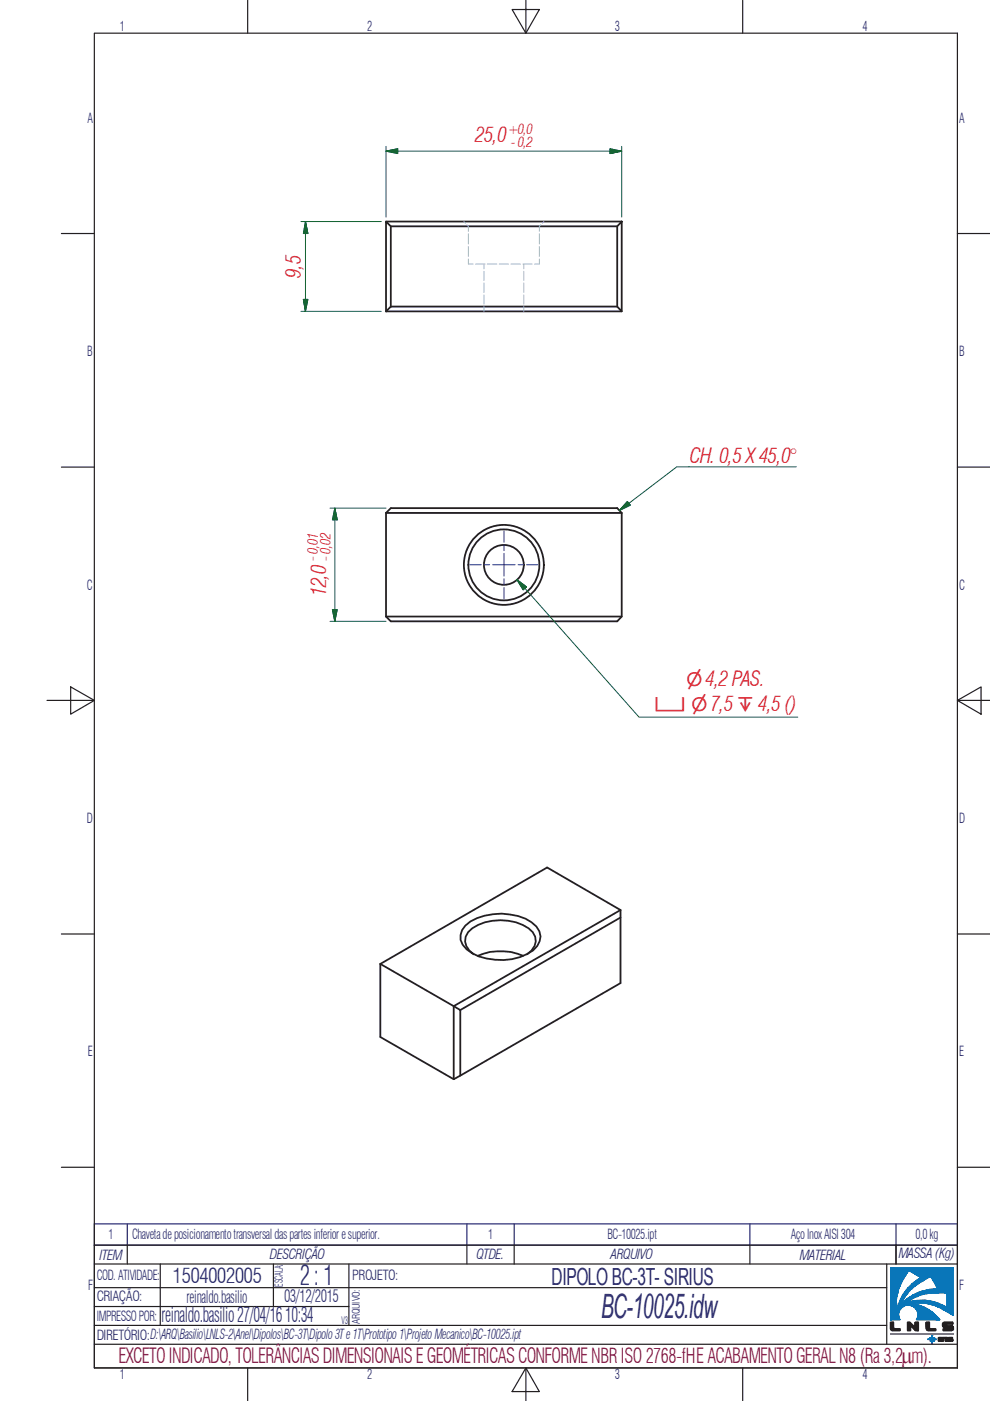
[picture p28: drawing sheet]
<svg xmlns="http://www.w3.org/2000/svg" width="210mm" height="297mm" viewBox="0 0 210 297" stroke-linecap="round" stroke-linejoin="round" font-family="sans-serif">
<defs><g id="words">
<text font-size="7.1" fill="#272872" x="127.4" y="279.5">BC-10025.idw</text>
<text font-size="5.8" fill="#272872" x="63.6" y="272.5">2 : 1</text>
<text font-size="5" fill="#272872" x="117" y="272.4">DIPOLO BC-3T- SIRIUS</text>
<g font-size="4.4" fill="#ee1f23">
<text x="100.8" y="30.2">25,0</text>
<text x="63.8" y="58.8" transform="rotate(-90 63.8 58.8)">9,5</text>
<text x="146.3" y="98.1">CH. 0,5 X 45,0°</text>
<text x="69.1" y="126.5" transform="rotate(-90 69.1 126.5)">12,0</text>
</g>
<g font-size="4.4" fill="#272872">
<text x="36.6" y="272">1504002005</text>
<text x="34.2" y="280.3">reinaldo.basilio 27/04/16 10:34</text>
</g>
<text font-size="4.4" fill="#7f1342" x="25.1" y="289">EXCETO INDICADO, TOLERÂNCIAS DIMENSIONAIS E GEOMÉTRICAS CONFORMENBR ISO 2768-fHE ACABAMENTO GERALN8 (Ra 3,2mm).</text>
<g font-size="3.9" fill="#ee1f23">
<text x="145.5" y="145.5">⌀4,2 PAS.</text>
<text x="138.7" y="150.8">⌴ ⌀7,5 ↧ 4,5 ()</text>
</g>
<g font-size="3.6" fill="#272872">
<text x="39.6" y="276.2">reinaldo.basilio</text>
<text x="60.3" y="276.1">03/12/2015</text>
</g>
<g font-size="2.9" fill="#272872">
<text x="25.4" y="6.7">1</text>
<text x="77.8" y="6.7">2</text>
<text x="130.4" y="6.7">3</text>
<text x="182.9" y="6.7">4</text>
<text x="18.5" y="26">A</text>
<text x="203.4" y="26">A</text>
<text x="18.5" y="75.5">B</text>
<text x="203.4" y="75.5">B</text>
<text x="18.4" y="125.1">C</text>
<text x="203.4" y="125.1">C</text>
<text x="18.4" y="174.5">D</text>
<text x="203.4" y="174.5">D</text>
<text x="18.6" y="224">E</text>
<text x="203.4" y="224">E</text>
<text x="23" y="262.7">1</text>
<text x="28" y="262.8">Chaveta de posicionamento transversal das partes inferior e superior.</text>
<text x="103.5" y="262.7">1</text>
<text x="128.8" y="262.8">BC-10025.ipt</text>
<text x="167.7" y="262.8">Aço Inox AISI 304</text>
<text x="194.1" y="262.8">0,0 kg</text>
<text x="21.1" y="267">ITEM</text>
<text x="57.2" y="266.9">DESCRIÇÃO</text>
<text x="101" y="267">QTDE.</text>
<text x="129.5" y="267">ARQUIVO</text>
<text x="169.6" y="267">MATERIAL</text>
<text x="190.5" y="266.8">MASSA (Kg)</text>
<text x="18.7" y="273.5">F</text>
<text x="20.5" y="271.5">COD. ATIVIDADE:</text>
<text x="20.5" y="275.9">CRIAÇÃO:</text>
<text x="74.7" y="271.5">PROJETO:</text>
<text x="203.4" y="273.5">F</text>
<text x="20.5" y="280.1">IMPRESSO POR:</text>
<text x="20.5" y="284.1">DIRETÓRIO:D:\ARQ\Basilio\LNLS-2\Anel\Dipolos\BC-3T\Dipolo 3Te 1T\Prototipo 1\Projeto Mecanico\BC-10025.ipt</text>
<text x="25.4" y="292.4">1</text>
<text x="77.8" y="292.4">2</text>
<text x="130.4" y="292.4">3</text>
<text x="182.9" y="292.4">4</text>
</g>
<g font-size="2.9" fill="#ee1f23">
<text x="107.7" y="28.4">+0,0</text>
<text x="108.3" y="31.1">-0,2</text>
<text x="67.2" y="118.8" transform="rotate(-90 67.2 118.8)">-0,01</text>
<text x="70" y="118.8" transform="rotate(-90 70 118.8)">-0,02</text>
</g>
<text font-size="2.3" fill="#272872" x="59.9" y="272.8" transform="rotate(-90 59.9 272.8)">ESCALA:</text>
<g font-size="2.2" fill="#272872">
<text x="72.4" y="280.7">V3</text>
<text x="76.3" y="280.6" transform="rotate(-90 76.3 280.6)">ARQUIVO:</text>
</g>
</g></defs>
<g fill="none" stroke="#231f20" stroke-width=".38">
<path d="M81.8 47h50M82.9 48h48M131.8 47v19l-.9-1v-17zM81.8 66h50M82.9 65v-17l-1.1-1v19M82.9 65h48M82.9 65l-1.1 1M81.8 108.8h50M81.8 108.8l1.1-1.1h48l.9 1.1M81.8 108.8v21.9M131.8 108.8v21.9l-.9 1h-48l-1.1-1M81.8 130.7h50"/>
<path d="M98.7 196.2a10.7 10.7 0 0 1 7.7-2.5 10.7 10.7 0 0 1 7.3 2.7 3.3 3.3 0 0 1-.7 5.1 12.5 12.5 0 0 1-14.1-.2 3.2 3.2 0 0 1-.2-5.1zM131.6 192.9l-35.4 20.4M131.6 192.9l-15.6-9-35.4 20.5M131.6 192.9v15.5l-34 19.7M131.6 194.5l-34 19.7M80.6 204.4l15.6 8.9M80.6 204.4v15.5l15.6 8.9M96.2 213.3l1.4 .9v13.9l-1.4 .7M96.2 213.3v15.5M100.5 202.3a3.2 3.2 0 0 1-1.3-4.7 10.2 10.2 0 0 1 10.2-2.1 5.7 5.7 0 0 1 4.1 3.1 3.3 3.3 0 0 1-1.7 3.7M101.3 202.7a12.4 12.4 0 0 1 9.6 0"/>
<circle cx="106.8" cy="119.8" r="8.5"/>
<circle cx="106.8" cy="119.8" r="4.2"/>
<circle cx="106.8" cy="119.8" r="7.5"/>
</g>
<g fill="none" stroke="#8fbfe7" stroke-width=".21">
<path d="M98.4 47l.3 .4M99 47.7l.3 .3v1.1M99.3 54.9v1.1h1M99.3 49.6v2.1M99.3 52.2v2.2M100.8 56h2.1M102.6 56v1M102.6 57.5v2M102.6 60v2M103.3 56h2M105.8 56h2M108.3 56h2.1"/>
<path d="M110.9 56h1.9M111.1 56v1M111.1 57.5v2M111.1 60v2M114.4 54.9v1.1h-1.1M114.4 49.6v2.1M114.4 52.2v2.2M114.7 47.7l-.3 .3v1.1M115.3 47l-.3 .4M102.6 62.5v2M102.6 65v1M111.1 62.5v2"/>
<path d="M111.1 65v1"/>
</g>
<path d="M198.7 273l2.1 1.2-.4-.1z" fill="#0976b9"/>
<path d="M198.7 273l2.1 1.2-.4-.1z" fill="none" stroke="#0976b9" stroke-width=".25"/>
<path d="M198.7 273l1.7 1.1-1.5-.8z" fill="#0976b9"/>
<path d="M198.7 273l1.7 1.1-1.5-.8z" fill="none" stroke="#0976b9" stroke-width=".25"/>
<path d="M197.4 274.2l1.5-.9 1.5 .8z" fill="#0976b9"/>
<path d="M197.4 274.2l1.5-.9 1.5 .8z" fill="none" stroke="#0976b9" stroke-width=".25"/>
<path d="M198.3 273.3h.6l-1.5 .9z" fill="#0976b9"/>
<path d="M198.3 273.3h.6l-1.5 .9z" fill="none" stroke="#0976b9" stroke-width=".25"/>
<path d="M197 273.4l1.3-.1-.9 .9z" fill="#0976b9"/>
<path d="M197 273.4l1.3-.1-.9 .9z" fill="none" stroke="#0976b9" stroke-width=".25"/>
<path d="M200.8 274.2l1.3 4.7-1.3-1.7z" fill="#0976b9"/>
<path d="M200.8 274.2l1.3 4.7-1.3-1.7z" fill="none" stroke="#0976b9" stroke-width=".25"/>
<path d="M202.1 268.8v10.1l-1.3-4.7z" fill="#0976b9"/>
<path d="M202.1 268.8v10.1l-1.3-4.7z" fill="none" stroke="#0976b9" stroke-width=".25"/>
<path d="M202.1 268.8l-1.3 5.4-2.3-1.6z" fill="#0976b9"/>
<path d="M202.1 268.8l-1.3 5.4-2.3-1.6z" fill="none" stroke="#0976b9" stroke-width=".25"/>
<path d="M198.4 272.3l3.7-3.5-3.6 3.8z" fill="#0976b9"/>
<path d="M198.4 272.3l3.7-3.5-3.6 3.8z" fill="none" stroke="#0976b9" stroke-width=".25"/>
<path d="M198.1 271.9l4-3.1-3.7 3.5z" fill="#0976b9"/>
<path d="M198.1 271.9l4-3.1-3.7 3.5z" fill="none" stroke="#0976b9" stroke-width=".25"/>
<path d="M198.1 271.9l.3 .4z" fill="#0976b9"/>
<path d="M198.1 271.9l.3 .4z" fill="none" stroke="#0976b9" stroke-width=".25"/>
<path d="M200.2 276.9l.6 .3-.7 .6z" fill="#0976b9"/>
<path d="M200.2 276.9l.6 .3-.7 .6z" fill="none" stroke="#0976b9" stroke-width=".25"/>
<path d="M200.1 277.8l.7-.6-.5 .6z" fill="#0976b9"/>
<path d="M200.1 277.8l.7-.6-.5 .6z" fill="none" stroke="#0976b9" stroke-width=".25"/>
<path d="M200.8 277.2l-.2 .8-.3-.2z" fill="#0976b9"/>
<path d="M200.8 277.2l-.2 .8-.3-.2z" fill="none" stroke="#0976b9" stroke-width=".25"/>
<path d="M200.2 276.9l-.1 .9-.3-.2z" fill="#0976b9"/>
<path d="M200.2 276.9l-.1 .9-.3-.2z" fill="none" stroke="#0976b9" stroke-width=".25"/>
<path d="M200.1 276.9h.1l-.4 .7z" fill="#0976b9"/>
<path d="M200.1 276.9h.1l-.4 .7z" fill="none" stroke="#0976b9" stroke-width=".25"/>
<path d="M199.6 276.6l.5 .3-.3 .7z" fill="#0976b9"/>
<path d="M199.6 276.6l.5 .3-.3 .7z" fill="none" stroke="#0976b9" stroke-width=".25"/>
<path d="M199.6 276.6l.5 .3z" fill="#0976b9"/>
<path d="M199.6 276.6l.5 .3z" fill="none" stroke="#0976b9" stroke-width=".25"/>
<path d="M199.4 276.6h.2z" fill="#0976b9"/>
<path d="M199.4 276.6h.2z" fill="none" stroke="#0976b9" stroke-width=".25"/>
<path d="M199.4 276.6h.2l-.6 .5z" fill="#0976b9"/>
<path d="M199.4 276.6h.2l-.6 .5z" fill="none" stroke="#0976b9" stroke-width=".25"/>
<path d="M199 277.1l.6-.5 .2 1z" fill="#0976b9"/>
<path d="M199 277.1l.6-.5 .2 1z" fill="none" stroke="#0976b9" stroke-width=".25"/>
<path d="M199.1 276.4l.3 .2-.4 .5z" fill="#0976b9"/>
<path d="M199.1 276.4l.3 .2-.4 .5z" fill="none" stroke="#0976b9" stroke-width=".25"/>
<path d="M199.1 276.4l-.1 .7-.3-.1z" fill="#0976b9"/>
<path d="M199.1 276.4l-.1 .7-.3-.1z" fill="none" stroke="#0976b9" stroke-width=".25"/>
<path d="M198.7 277l.3 .1z" fill="#0976b9"/>
<path d="M198.7 277l.3 .1z" fill="none" stroke="#0976b9" stroke-width=".25"/>
<path d="M198.2 276.1l.9 .3-.8 .4z" fill="#0976b9"/>
<path d="M198.2 276.1l.9 .3-.8 .4z" fill="none" stroke="#0976b9" stroke-width=".25"/>
<path d="M198.3 276.8l.8-.4-.6 .5z" fill="#0976b9"/>
<path d="M198.3 276.8l.8-.4-.6 .5z" fill="none" stroke="#0976b9" stroke-width=".25"/>
<path d="M198.5 276.9l.6-.5-.4 .6z" fill="#0976b9"/>
<path d="M198.5 276.9l.6-.5-.4 .6z" fill="none" stroke="#0976b9" stroke-width=".25"/>
<path d="M197.3 275.9l.9 .2-.9 .5z" fill="#0976b9"/>
<path d="M197.3 275.9l.9 .2-.9 .5z" fill="none" stroke="#0976b9" stroke-width=".25"/>
<path d="M197.3 276.6l.9-.5-.6 .5z" fill="#0976b9"/>
<path d="M197.3 276.6l.9-.5-.6 .5z" fill="none" stroke="#0976b9" stroke-width=".25"/>
<path d="M197.6 276.6l.6-.5 .1 .7z" fill="#0976b9"/>
<path d="M197.6 276.6l.6-.5 .1 .7z" fill="none" stroke="#0976b9" stroke-width=".25"/>
<path d="M196.3 276.3l1-.4v.7z" fill="#0976b9"/>
<path d="M196.3 276.3l1-.4v.7z" fill="none" stroke="#0976b9" stroke-width=".25"/>
<path d="M196.1 275.7l1.2 .2-1 .4z" fill="#0976b9"/>
<path d="M196.1 275.7l1.2 .2-1 .4z" fill="none" stroke="#0976b9" stroke-width=".25"/>
<path d="M196.1 275.7l.2 .6-.8-.1z" fill="#0976b9"/>
<path d="M196.1 275.7l.2 .6-.8-.1z" fill="none" stroke="#0976b9" stroke-width=".25"/>
<path d="M194.3 275.7h1.8l-.6 .5z" fill="#0976b9"/>
<path d="M194.3 275.7h1.8l-.6 .5z" fill="none" stroke="#0976b9" stroke-width=".25"/>
<path d="M194.3 275.7l1.2 .5-1.6 .1z" fill="#0976b9"/>
<path d="M194.3 275.7l1.2 .5-1.6 .1z" fill="none" stroke="#0976b9" stroke-width=".25"/>
<path d="M193.6 275.8l.7-.1-.4 .6z" fill="#0976b9"/>
<path d="M193.6 275.8l.7-.1-.4 .6z" fill="none" stroke="#0976b9" stroke-width=".25"/>
<path d="M193.6 275.8l.3 .5-.5 .1z" fill="#0976b9"/>
<path d="M193.6 275.8l.3 .5-.5 .1z" fill="none" stroke="#0976b9" stroke-width=".25"/>
<path d="M193 276l.6-.2-.2 .6z" fill="#0976b9"/>
<path d="M193 276l.6-.2-.2 .6z" fill="none" stroke="#0976b9" stroke-width=".25"/>
<path d="M193 276l.4 .4-.9 .3z" fill="#0976b9"/>
<path d="M193 276l.4 .4-.9 .3z" fill="none" stroke="#0976b9" stroke-width=".25"/>
<path d="M192.3 276.2l.7-.2-.5 .7z" fill="#0976b9"/>
<path d="M192.3 276.2l.7-.2-.5 .7z" fill="none" stroke="#0976b9" stroke-width=".25"/>
<path d="M192.1 276.3l.2-.1 .2 .5z" fill="#0976b9"/>
<path d="M192.1 276.3l.2-.1 .2 .5z" fill="none" stroke="#0976b9" stroke-width=".25"/>
<path d="M192.1 276.3l.4 .4-.5 .1z" fill="#0976b9"/>
<path d="M192.1 276.3l.4 .4-.5 .1z" fill="none" stroke="#0976b9" stroke-width=".25"/>
<path d="M192 276.3h.1l-.1 .5z" fill="#0976b9"/>
<path d="M192 276.3h.1l-.1 .5z" fill="none" stroke="#0976b9" stroke-width=".25"/>
<path d="M191.4 276.4l.6-.1v.5z" fill="#0976b9"/>
<path d="M191.4 276.4l.6-.1v.5z" fill="none" stroke="#0976b9" stroke-width=".25"/>
<path d="M191.4 276.2l.6 .1-.6 .1z" fill="#0976b9"/>
<path d="M191.4 276.2l.6 .1-.6 .1z" fill="none" stroke="#0976b9" stroke-width=".25"/>
<path d="M192 275.7v.6l-.6-.1z" fill="#0976b9"/>
<path d="M192 275.7v.6l-.6-.1z" fill="none" stroke="#0976b9" stroke-width=".25"/>
<path d="M192 275.7l.2 .4-.2 .2z" fill="#0976b9"/>
<path d="M192 275.7l.2 .4-.2 .2z" fill="none" stroke="#0976b9" stroke-width=".25"/>
<path d="M192 275.7h.1l.1 .4z" fill="#0976b9"/>
<path d="M192 275.7h.1l.1 .4z" fill="none" stroke="#0976b9" stroke-width=".25"/>
<path d="M192.1 275.7l.2 .4h-.1z" fill="#0976b9"/>
<path d="M192.1 275.7l.2 .4h-.1z" fill="none" stroke="#0976b9" stroke-width=".25"/>
<path d="M192.1 275.7l.4 .3-.2 .1z" fill="#0976b9"/>
<path d="M192.1 275.7l.4 .3-.2 .1z" fill="none" stroke="#0976b9" stroke-width=".25"/>
<path d="M192.2 276.1l-.2 .2z" fill="#0976b9"/>
<path d="M192.2 276.1l-.2 .2z" fill="none" stroke="#0976b9" stroke-width=".25"/>
<path d="M192.5 276l.1-.1z" fill="#0976b9"/>
<path d="M192.5 276l.1-.1z" fill="none" stroke="#0976b9" stroke-width=".25"/>
<path d="M192.1 275.7l.5 .2-.1 .1z" fill="#0976b9"/>
<path d="M192.1 275.7l.5 .2-.1 .1z" fill="none" stroke="#0976b9" stroke-width=".25"/>
<path d="M192.3 275.4l.4 .4-.1 .1z" fill="#0976b9"/>
<path d="M192.3 275.4l.4 .4-.1 .1z" fill="none" stroke="#0976b9" stroke-width=".25"/>
<path d="M192.3 275.5l.3 .4z" fill="#0976b9"/>
<path d="M192.3 275.5l.3 .4z" fill="none" stroke="#0976b9" stroke-width=".25"/>
<path d="M192.3 275.5l.3 .4-.5-.2z" fill="#0976b9"/>
<path d="M192.3 275.5l.3 .4-.5-.2z" fill="none" stroke="#0976b9" stroke-width=".25"/>
<path d="M192.3 275.4l.5 .3-.1 .1z" fill="#0976b9"/>
<path d="M192.3 275.4l.5 .3-.1 .1z" fill="none" stroke="#0976b9" stroke-width=".25"/>
<path d="M192.3 275.4l.2-.1 .3 .4z" fill="#0976b9"/>
<path d="M192.3 275.4l.2-.1 .3 .4z" fill="none" stroke="#0976b9" stroke-width=".25"/>
<path d="M192.3 275.4l.2-.1z" fill="#0976b9"/>
<path d="M192.3 275.4l.2-.1z" fill="none" stroke="#0976b9" stroke-width=".25"/>
<path d="M192.5 275.3l.5 .4h-.2z" fill="#0976b9"/>
<path d="M192.5 275.3l.5 .4h-.2z" fill="none" stroke="#0976b9" stroke-width=".25"/>
<path d="M192.6 275.2l.4 .5-.5-.4z" fill="#0976b9"/>
<path d="M192.6 275.2l.4 .5-.5-.4z" fill="none" stroke="#0976b9" stroke-width=".25"/>
<path d="M192.5 275.3l.1-.1z" fill="#0976b9"/>
<path d="M192.5 275.3l.1-.1z" fill="none" stroke="#0976b9" stroke-width=".25"/>
<path d="M192.6 275.2l.7 .2-.3 .3z" fill="#0976b9"/>
<path d="M192.6 275.2l.7 .2-.3 .3z" fill="none" stroke="#0976b9" stroke-width=".25"/>
<path d="M192.6 275.2l.2-.2 .5 .4z" fill="#0976b9"/>
<path d="M192.6 275.2l.2-.2 .5 .4z" fill="none" stroke="#0976b9" stroke-width=".25"/>
<path d="M192.8 275l.5 .4z" fill="#0976b9"/>
<path d="M192.8 275l.5 .4z" fill="none" stroke="#0976b9" stroke-width=".25"/>
<path d="M193 274.9l.3 .5-.4-.4z" fill="#0976b9"/>
<path d="M193 274.9l.3 .5-.4-.4z" fill="none" stroke="#0976b9" stroke-width=".25"/>
<path d="M193 274.9h.2l.1 .5z" fill="#0976b9"/>
<path d="M193 274.9h.2l.1 .5z" fill="none" stroke="#0976b9" stroke-width=".25"/>
<path d="M193.2 274.9l.5 .3-.4 .2z" fill="#0976b9"/>
<path d="M193.2 274.9l.5 .3-.4 .2z" fill="none" stroke="#0976b9" stroke-width=".25"/>
<path d="M193.3 274.7l.4 .5-.5-.3z" fill="#0976b9"/>
<path d="M193.3 274.7l.4 .5-.5-.3z" fill="none" stroke="#0976b9" stroke-width=".25"/>
<path d="M193.3 274.7l.2-.1 .2 .6z" fill="#0976b9"/>
<path d="M193.3 274.7l.2-.1 .2 .6z" fill="none" stroke="#0976b9" stroke-width=".25"/>
<path d="M193.5 274.6l.4 .5-.2 .1z" fill="#0976b9"/>
<path d="M193.5 274.6l.4 .5-.2 .1z" fill="none" stroke="#0976b9" stroke-width=".25"/>
<path d="M193.5 274.6l.6 .4-.2 .1z" fill="#0976b9"/>
<path d="M193.5 274.6l.6 .4-.2 .1z" fill="none" stroke="#0976b9" stroke-width=".25"/>
<path d="M193.5 274.6l.7 .3-.1 .1z" fill="#0976b9"/>
<path d="M193.5 274.6l.7 .3-.1 .1z" fill="none" stroke="#0976b9" stroke-width=".25"/>
<path d="M193.5 274.6l.8-.4-.1 .7z" fill="#0976b9"/>
<path d="M193.5 274.6l.8-.4-.1 .7z" fill="none" stroke="#0976b9" stroke-width=".25"/>
<path d="M194.3 274.2l.1 .7h-.2z" fill="#0976b9"/>
<path d="M194.3 274.2l.1 .7h-.2z" fill="none" stroke="#0976b9" stroke-width=".25"/>
<path d="M194.3 274.2l.4 .5-.3 .2z" fill="#0976b9"/>
<path d="M194.3 274.2l.4 .5-.3 .2z" fill="none" stroke="#0976b9" stroke-width=".25"/>
<path d="M194.7 274.1l.8 .4-.8 .2z" fill="#0976b9"/>
<path d="M194.7 274.1l.8 .4-.8 .2z" fill="none" stroke="#0976b9" stroke-width=".25"/>
<path d="M194.4 274.2l.3-.1v.6z" fill="#0976b9"/>
<path d="M194.4 274.2l.3-.1v.6z" fill="none" stroke="#0976b9" stroke-width=".25"/>
<path d="M194.3 274.2l.4 .5z" fill="#0976b9"/>
<path d="M194.3 274.2l.4 .5z" fill="none" stroke="#0976b9" stroke-width=".25"/>
<path d="M195.9 273.7l.5 .6-.9 .2z" fill="#0976b9"/>
<path d="M195.9 273.7l.5 .6-.9 .2z" fill="none" stroke="#0976b9" stroke-width=".25"/>
<path d="M195.6 273.7h.3l-.4 .8z" fill="#0976b9"/>
<path d="M195.6 273.7h.3l-.4 .8z" fill="none" stroke="#0976b9" stroke-width=".25"/>
<path d="M194.9 274l.7-.3-.1 .8z" fill="#0976b9"/>
<path d="M194.9 274l.7-.3-.1 .8z" fill="none" stroke="#0976b9" stroke-width=".25"/>
<path d="M196.6 273.5l.8 .7-1 .1z" fill="#0976b9"/>
<path d="M196.6 273.5l.8 .7-1 .1z" fill="none" stroke="#0976b9" stroke-width=".25"/>
<path d="M196.3 273.6l.3-.1-.2 .8z" fill="#0976b9"/>
<path d="M196.3 273.6l.3-.1-.2 .8z" fill="none" stroke="#0976b9" stroke-width=".25"/>
<path d="M195.9 273.7l.4-.1 .1 .7z" fill="#0976b9"/>
<path d="M195.9 273.7l.4-.1 .1 .7z" fill="none" stroke="#0976b9" stroke-width=".25"/>
<path d="M190.9 276.8v.1z" fill="#0976b9"/>
<path d="M190.9 276.8v.1z" fill="none" stroke="#0976b9" stroke-width=".25"/>
<path d="M190.5 276.4l.4 .4v.1z" fill="#0976b9"/>
<path d="M190.5 276.4l.4 .4v.1z" fill="none" stroke="#0976b9" stroke-width=".25"/>
<path d="M190.5 276.4l.4 .5-.6 .6z" fill="#0976b9"/>
<path d="M190.5 276.4l.4 .5-.6 .6z" fill="none" stroke="#0976b9" stroke-width=".25"/>
<path d="M190.5 276.4l.5 .2-.1 .2z" fill="#0976b9"/>
<path d="M190.5 276.4l.5 .2-.1 .2z" fill="none" stroke="#0976b9" stroke-width=".25"/>
<path d="M190.5 276.4h.6l-.1 .2z" fill="#0976b9"/>
<path d="M190.5 276.4h.6l-.1 .2z" fill="none" stroke="#0976b9" stroke-width=".25"/>
<path d="M190.7 276.2l.4 .2h-.6z" fill="#0976b9"/>
<path d="M190.7 276.2l.4 .2h-.6z" fill="none" stroke="#0976b9" stroke-width=".25"/>
<path d="M190.7 275.9l.4 .5-.4-.2z" fill="#0976b9"/>
<path d="M190.7 275.9l.4 .5-.4-.2z" fill="none" stroke="#0976b9" stroke-width=".25"/>
<path d="M190.7 275.9l.9-.4-.5 .9z" fill="#0976b9"/>
<path d="M190.7 275.9l.9-.4-.5 .9z" fill="none" stroke="#0976b9" stroke-width=".25"/>
<path d="M190.9 275.5h.7l-.9 .4z" fill="#0976b9"/>
<path d="M190.9 275.5h.7l-.9 .4z" fill="none" stroke="#0976b9" stroke-width=".25"/>
<path d="M190.9 275.4l.7 .1h-.7z" fill="#0976b9"/>
<path d="M190.9 275.4l.7 .1h-.7z" fill="none" stroke="#0976b9" stroke-width=".25"/>
<path d="M190.9 275.4l.7 .1z" fill="#0976b9"/>
<path d="M190.9 275.4l.7 .1z" fill="none" stroke="#0976b9" stroke-width=".25"/>
<path d="M191.2 275l.4 .4h-.7z" fill="#0976b9"/>
<path d="M191.2 275l.4 .4h-.7z" fill="none" stroke="#0976b9" stroke-width=".25"/>
<path d="M191.2 275l.6 .2-.2 .2z" fill="#0976b9"/>
<path d="M191.2 275l.6 .2-.2 .2z" fill="none" stroke="#0976b9" stroke-width=".25"/>
<path d="M191.2 275h.6v.2z" fill="#0976b9"/>
<path d="M191.2 275h.6v.2z" fill="none" stroke="#0976b9" stroke-width=".25"/>
<path d="M191.4 274.6l.5 .3-.1 .1z" fill="#0976b9"/>
<path d="M191.4 274.6l.5 .3-.1 .1z" fill="none" stroke="#0976b9" stroke-width=".25"/>
<path d="M191.4 274.6l.4 .4-.5-.3z" fill="#0976b9"/>
<path d="M191.4 274.6l.4 .4-.5-.3z" fill="none" stroke="#0976b9" stroke-width=".25"/>
<path d="M191.3 274.7l.5 .3h-.6z" fill="#0976b9"/>
<path d="M191.3 274.7l.5 .3h-.6z" fill="none" stroke="#0976b9" stroke-width=".25"/>
<path d="M191.4 274.6l.5 .3z" fill="#0976b9"/>
<path d="M191.4 274.6l.5 .3z" fill="none" stroke="#0976b9" stroke-width=".25"/>
<path d="M191.4 274.6l.6 .1-.1 .2z" fill="#0976b9"/>
<path d="M191.4 274.6l.6 .1-.1 .2z" fill="none" stroke="#0976b9" stroke-width=".25"/>
<path d="M191.4 274.6h.7l-.1 .1z" fill="#0976b9"/>
<path d="M191.4 274.6h.7l-.1 .1z" fill="none" stroke="#0976b9" stroke-width=".25"/>
<path d="M192.1 274.6l.1-.1z" fill="#0976b9"/>
<path d="M192.1 274.6l.1-.1z" fill="none" stroke="#0976b9" stroke-width=".25"/>
<path d="M191.6 274.3l.6 .2-.1 .1z" fill="#0976b9"/>
<path d="M191.6 274.3l.6 .2-.1 .1z" fill="none" stroke="#0976b9" stroke-width=".25"/>
<path d="M191.5 274.4l.1-.1 .5 .3z" fill="#0976b9"/>
<path d="M191.5 274.4l.1-.1 .5 .3z" fill="none" stroke="#0976b9" stroke-width=".25"/>
<path d="M192.3 274.3l-.1 .2z" fill="#0976b9"/>
<path d="M192.3 274.3l-.1 .2z" fill="none" stroke="#0976b9" stroke-width=".25"/>
<path d="M191.8 274l.5 .3-.1 .2z" fill="#0976b9"/>
<path d="M191.8 274l.5 .3-.1 .2z" fill="none" stroke="#0976b9" stroke-width=".25"/>
<path d="M191.8 274l.4 .5-.6-.3z" fill="#0976b9"/>
<path d="M191.8 274l.4 .5-.6-.3z" fill="none" stroke="#0976b9" stroke-width=".25"/>
<path d="M192.3 274.3l.2-.1z" fill="#0976b9"/>
<path d="M192.3 274.3l.2-.1z" fill="none" stroke="#0976b9" stroke-width=".25"/>
<path d="M191.8 274l.7 .2-.2 .1z" fill="#0976b9"/>
<path d="M191.8 274l.7 .2-.2 .1z" fill="none" stroke="#0976b9" stroke-width=".25"/>
<path d="M192.6 274l-.1 .2z" fill="#0976b9"/>
<path d="M192.6 274l-.1 .2z" fill="none" stroke="#0976b9" stroke-width=".25"/>
<path d="M191.9 273.8l.7 .2-.1 .2z" fill="#0976b9"/>
<path d="M191.9 273.8l.7 .2-.1 .2z" fill="none" stroke="#0976b9" stroke-width=".25"/>
<path d="M191.8 274l.1-.2 .6 .4z" fill="#0976b9"/>
<path d="M191.8 274l.1-.2 .6 .4z" fill="none" stroke="#0976b9" stroke-width=".25"/>
<path d="M192.3 273.4l.6 .2-.3 .4z" fill="#0976b9"/>
<path d="M192.3 273.4l.6 .2-.3 .4z" fill="none" stroke="#0976b9" stroke-width=".25"/>
<path d="M192.3 273.4l.3 .6-.5-.4z" fill="#0976b9"/>
<path d="M192.3 273.4l.3 .6-.5-.4z" fill="none" stroke="#0976b9" stroke-width=".25"/>
<path d="M192.1 273.6l.5 .4-.7-.2z" fill="#0976b9"/>
<path d="M192.1 273.6l.5 .4-.7-.2z" fill="none" stroke="#0976b9" stroke-width=".25"/>
<path d="M192 273.7l.1-.1-.2 .2z" fill="#0976b9"/>
<path d="M192 273.7l.1-.1-.2 .2z" fill="none" stroke="#0976b9" stroke-width=".25"/>
<path d="M192.3 273.4l.7 .2z" fill="#0976b9"/>
<path d="M192.3 273.4l.7 .2z" fill="none" stroke="#0976b9" stroke-width=".25"/>
<path d="M192.3 273.3l.7 .3z" fill="#0976b9"/>
<path d="M192.3 273.3l.7 .3z" fill="none" stroke="#0976b9" stroke-width=".25"/>
<path d="M192.3 273.3l.2-.1 .5 .4z" fill="#0976b9"/>
<path d="M192.3 273.3l.2-.1 .5 .4z" fill="none" stroke="#0976b9" stroke-width=".25"/>
<path d="M192.5 273.2l.7 .1-.2 .3z" fill="#0976b9"/>
<path d="M192.5 273.2l.7 .1-.2 .3z" fill="none" stroke="#0976b9" stroke-width=".25"/>
<path d="M192.5 273.1l.7 .2-.7-.1z" fill="#0976b9"/>
<path d="M192.5 273.1l.7 .2-.7-.1z" fill="none" stroke="#0976b9" stroke-width=".25"/>
<path d="M192.5 273.1l.8 .2z" fill="#0976b9"/>
<path d="M192.5 273.1l.8 .2z" fill="none" stroke="#0976b9" stroke-width=".25"/>
<path d="M192.5 273.1l1-.1-.2 .3z" fill="#0976b9"/>
<path d="M192.5 273.1l1-.1-.2 .3z" fill="none" stroke="#0976b9" stroke-width=".25"/>
<path d="M193.5 273l.3-.2z" fill="#0976b9"/>
<path d="M193.5 273l.3-.2z" fill="none" stroke="#0976b9" stroke-width=".25"/>
<path d="M193.3 272.2l.5 .6-.3 .2z" fill="#0976b9"/>
<path d="M193.3 272.2l.5 .6-.3 .2z" fill="none" stroke="#0976b9" stroke-width=".25"/>
<path d="M192.5 273.1l.8-.9 .2 .8z" fill="#0976b9"/>
<path d="M192.5 273.1l.8-.9 .2 .8z" fill="none" stroke="#0976b9" stroke-width=".25"/>
<path d="M193.8 272.8l.2-.1z" fill="#0976b9"/>
<path d="M193.8 272.8l.2-.1z" fill="none" stroke="#0976b9" stroke-width=".25"/>
<path d="M193.5 272.2l.5 .5-.2 .1z" fill="#0976b9"/>
<path d="M193.5 272.2l.5 .5-.2 .1z" fill="none" stroke="#0976b9" stroke-width=".25"/>
<path d="M193.3 272.2h.2l.3 .6z" fill="#0976b9"/>
<path d="M193.3 272.2h.2l.3 .6z" fill="none" stroke="#0976b9" stroke-width=".25"/>
<path d="M194 272.6h.1" fill="none" stroke="#0976b9" stroke-width=".25"/>
<path d="M193.5 272.2l.6 .4-.1 .1z" fill="#0976b9"/>
<path d="M193.5 272.2l.6 .4-.1 .1z" fill="none" stroke="#0976b9" stroke-width=".25"/>
<path d="M194.1 272.6l.3-.2z" fill="#0976b9"/>
<path d="M194.1 272.6l.3-.2z" fill="none" stroke="#0976b9" stroke-width=".25"/>
<path d="M193.7 272l.7 .4-.3 .2z" fill="#0976b9"/>
<path d="M193.7 272l.7 .4-.3 .2z" fill="none" stroke="#0976b9" stroke-width=".25"/>
<path d="M193.5 272.2l.2-.2 .4 .6z" fill="#0976b9"/>
<path d="M193.5 272.2l.2-.2 .4 .6z" fill="none" stroke="#0976b9" stroke-width=".25"/>
<path d="M193.6 272.1l.1-.1-.2 .2z" fill="#0976b9"/>
<path d="M193.6 272.1l.1-.1-.2 .2z" fill="none" stroke="#0976b9" stroke-width=".25"/>
<path d="M194.4 272.4l.2-.2z" fill="#0976b9"/>
<path d="M194.4 272.4l.2-.2z" fill="none" stroke="#0976b9" stroke-width=".25"/>
<path d="M194 271.7l.6 .5-.2 .2z" fill="#0976b9"/>
<path d="M194 271.7l.6 .5-.2 .2z" fill="none" stroke="#0976b9" stroke-width=".25"/>
<path d="M193.8 271.9l.2-.2 .4 .7z" fill="#0976b9"/>
<path d="M193.8 271.9l.2-.2 .4 .7z" fill="none" stroke="#0976b9" stroke-width=".25"/>
<path d="M194 271.7l-.2 .2z" fill="#0976b9"/>
<path d="M194 271.7l-.2 .2z" fill="none" stroke="#0976b9" stroke-width=".25"/>
<path d="M194.6 272.2l.2-.1z" fill="#0976b9"/>
<path d="M194.6 272.2l.2-.1z" fill="none" stroke="#0976b9" stroke-width=".25"/>
<path d="M194.2 271.6l.6 .5-.2 .1z" fill="#0976b9"/>
<path d="M194.2 271.6l.6 .5-.2 .1z" fill="none" stroke="#0976b9" stroke-width=".25"/>
<path d="M194 271.7l.2-.1 .4 .6z" fill="#0976b9"/>
<path d="M194 271.7l.2-.1 .4 .6z" fill="none" stroke="#0976b9" stroke-width=".25"/>
<path d="M194 271.7l.2-.1z" fill="#0976b9"/>
<path d="M194 271.7l.2-.1z" fill="none" stroke="#0976b9" stroke-width=".25"/>
<path d="M194.8 272.1l.2-.2z" fill="#0976b9"/>
<path d="M194.8 272.1l.2-.2z" fill="none" stroke="#0976b9" stroke-width=".25"/>
<path d="M194.4 271.5l.6 .4-.2 .2z" fill="#0976b9"/>
<path d="M194.4 271.5l.6 .4-.2 .2z" fill="none" stroke="#0976b9" stroke-width=".25"/>
<path d="M194.2 271.6l.2-.1 .4 .6z" fill="#0976b9"/>
<path d="M194.2 271.6l.2-.1 .4 .6z" fill="none" stroke="#0976b9" stroke-width=".25"/>
<path d="M194.2 271.5h.2z" fill="#0976b9"/>
<path d="M194.2 271.5h.2z" fill="none" stroke="#0976b9" stroke-width=".25"/>
<path d="M194.4 271.5l.2-.1 .4 .5z" fill="#0976b9"/>
<path d="M194.4 271.5l.2-.1 .4 .5z" fill="none" stroke="#0976b9" stroke-width=".25"/>
<path d="M194.6 271.4l.5 .5h-.1z" fill="#0976b9"/>
<path d="M194.6 271.4l.5 .5h-.1z" fill="none" stroke="#0976b9" stroke-width=".25"/>
<path d="M194.8 271.2l.3 .7-.5-.5z" fill="#0976b9"/>
<path d="M194.8 271.2l.3 .7-.5-.5z" fill="none" stroke="#0976b9" stroke-width=".25"/>
<path d="M194.8 271.2l.6 .5-.3 .2z" fill="#0976b9"/>
<path d="M194.8 271.2l.6 .5-.3 .2z" fill="none" stroke="#0976b9" stroke-width=".25"/>
<path d="M194.8 271.2l.1-.1 .5 .6z" fill="#0976b9"/>
<path d="M194.8 271.2l.1-.1 .5 .6z" fill="none" stroke="#0976b9" stroke-width=".25"/>
<path d="M194.9 271.1l.7 .6h-.2z" fill="#0976b9"/>
<path d="M194.9 271.1l.7 .6h-.2z" fill="none" stroke="#0976b9" stroke-width=".25"/>
<path d="M194.9 271.1l.3-.2 .4 .8z" fill="#0976b9"/>
<path d="M194.9 271.1l.3-.2 .4 .8z" fill="none" stroke="#0976b9" stroke-width=".25"/>
<path d="M195.2 270.9l.6 .6-.2 .2z" fill="#0976b9"/>
<path d="M195.2 270.9l.6 .6-.2 .2z" fill="none" stroke="#0976b9" stroke-width=".25"/>
<path d="M195.2 270.9l.6 .6z" fill="#0976b9"/>
<path d="M195.2 270.9l.6 .6z" fill="none" stroke="#0976b9" stroke-width=".25"/>
<path d="M195.2 270.9l.8 .5-.2 .1z" fill="#0976b9"/>
<path d="M195.2 270.9l.8 .5-.2 .1z" fill="none" stroke="#0976b9" stroke-width=".25"/>
<path d="M195.2 270.9l1.1 .3-.3 .2z" fill="#0976b9"/>
<path d="M195.2 270.9l1.1 .3-.3 .2z" fill="none" stroke="#0976b9" stroke-width=".25"/>
<path d="M195.2 270.9l1.4 .1-.3 .2z" fill="#0976b9"/>
<path d="M195.2 270.9l1.4 .1-.3 .2z" fill="none" stroke="#0976b9" stroke-width=".25"/>
<path d="M195.2 270.9h1.6l-.2 .1z" fill="#0976b9"/>
<path d="M195.2 270.9h1.6l-.2 .1z" fill="none" stroke="#0976b9" stroke-width=".25"/>
<path d="M195.2 270.9l2-.2-.4 .2z" fill="#0976b9"/>
<path d="M194.6 270.5l2.7 .1zM194.6 270.5l2.6 .2-2.3-.1zM194.9 270.6l2.3 .1-2.1 .1zM195.2 270.9l2-.2-.4 .2z" fill="none" stroke="#0976b9" stroke-width=".25"/>
<path d="M194.6 270.6h2.7M194.9 270.7h2.3" fill="none" stroke="#0976b9" stroke-width=".21"/>
<path d="M197.3 270.6l.2 .4z" fill="#0976b9"/>
<path d="M197.3 270.6l.2 .4z" fill="none" stroke="#0976b9" stroke-width=".25"/>
<path d="M197.3 270.6l4.8-1.8-4.6 2.2z" fill="#0976b9"/>
<path d="M197.3 270.6l4.8-1.8-4.6 2.2z" fill="none" stroke="#0976b9" stroke-width=".25"/>
<path d="M193 269.5l9.1-.7-4.8 1.8z" fill="#0976b9"/>
<path d="M193 269.5l9.1-.7-4.8 1.8z" fill="none" stroke="#0976b9" stroke-width=".25"/>
<path d="M192.7 269.3l9.4-.5-9.1 .7z" fill="#0976b9"/>
<path d="M192.7 269.3l9.4-.5-9.1 .7z" fill="none" stroke="#0976b9" stroke-width=".25"/>
<path d="M192.7 269.3l.3 .2z" fill="#0976b9"/>
<path d="M192.7 269.3l.3 .2z" fill="none" stroke="#0976b9" stroke-width=".25"/>
<path d="M197.5 271l4.6-2.2-4.4 2.4z" fill="#0976b9"/>
<path d="M197.5 271l4.6-2.2-4.4 2.4z" fill="none" stroke="#0976b9" stroke-width=".25"/>
<path d="M197.7 271.2l4.4-2.4-4.1 2.9z" fill="#0976b9"/>
<path d="M197.7 271.2l4.4-2.4-4.1 2.9z" fill="none" stroke="#0976b9" stroke-width=".25"/>
<path d="M198 271.7l4.1-2.9-4 3.1z" fill="#0976b9"/>
<path d="M198 271.7l4.1-2.9-4 3.1z" fill="none" stroke="#0976b9" stroke-width=".25"/>
<path d="M197.7 271.2l.3 .5z" fill="#0976b9"/>
<path d="M197.7 271.2l.3 .5z" fill="none" stroke="#0976b9" stroke-width=".25"/>
<path d="M198.5 272.6l.2 .4z" fill="#0976b9"/>
<path d="M198.5 272.6l.2 .4z" fill="none" stroke="#0976b9" stroke-width=".25"/>
<path d="M198.5 272.6l2.3 1.6-2.1-1.2z" fill="#0976b9"/>
<path d="M198.5 272.6l2.3 1.6-2.1-1.2z" fill="none" stroke="#0976b9" stroke-width=".25"/>
<path d="M196.6 273.5l.4-.1 .4 .8z" fill="#0976b9"/>
<path d="M196.6 273.5l.4-.1 .4 .8z" fill="none" stroke="#0976b9" stroke-width=".25"/>
<path d="M194.7 274.1l.2-.1 .6 .5z" fill="#0976b9"/>
<path d="M194.7 274.1l.2-.1 .6 .5z" fill="none" stroke="#0976b9" stroke-width=".25"/>
<path d="M194.4 274.2l.3-.1z" fill="#0976b9"/>
<path d="M194.4 274.2l.3-.1z" fill="none" stroke="#0976b9" stroke-width=".25"/>
<path d="M191.4 276.4l.6 .4-.4 .1z" fill="#0976b9"/>
<path d="M191.4 276.4l.6 .4-.4 .1z" fill="none" stroke="#0976b9" stroke-width=".25"/>
<path d="M191.2 276.6l.2-.2 .2 .5z" fill="#0976b9"/>
<path d="M191.2 276.6l.2-.2 .2 .5z" fill="none" stroke="#0976b9" stroke-width=".25"/>
<path d="M191.2 276.6l.4 .3z" fill="#0976b9"/>
<path d="M191.2 276.6l.4 .3z" fill="none" stroke="#0976b9" stroke-width=".25"/>
<path d="M191.2 276.6l.4 .3-.2 .2z" fill="#0976b9"/>
<path d="M191.2 276.6l.4 .3-.2 .2z" fill="none" stroke="#0976b9" stroke-width=".25"/>
<path d="M191 276.8l.2-.2 .2 .5z" fill="#0976b9"/>
<path d="M191 276.8l.2-.2 .2 .5z" fill="none" stroke="#0976b9" stroke-width=".25"/>
<path d="M191 276.8l.4 .3-.5-.2z" fill="#0976b9"/>
<path d="M191 276.8l.4 .3-.5-.2z" fill="none" stroke="#0976b9" stroke-width=".25"/>
<path d="M190.9 276.9l.5 .2-.2 .1z" fill="#0976b9"/>
<path d="M190.9 276.9l.5 .2-.2 .1z" fill="none" stroke="#0976b9" stroke-width=".25"/>
<path d="M190.9 276.9l.3 .3z" fill="#0976b9"/>
<path d="M190.9 276.9l.3 .3z" fill="none" stroke="#0976b9" stroke-width=".25"/>
<path d="M190.9 276.9l.3 .3-.2 .3z" fill="#0976b9"/>
<path d="M190.9 276.9l.3 .3-.2 .3z" fill="none" stroke="#0976b9" stroke-width=".25"/>
<path d="M190.3 277.5l.6-.6 .1 .6z" fill="#0976b9"/>
<path d="M190.3 277.5l.6-.6 .1 .6z" fill="none" stroke="#0976b9" stroke-width=".25"/>
<path d="M190.3 277.5h.7l-.1 .1z" fill="#0976b9"/>
<path d="M190.3 277.5h.7l-.1 .1z" fill="none" stroke="#0976b9" stroke-width=".25"/>
<path d="M190.3 277.5l.6 .1-.1 .1z" fill="#0976b9"/>
<path d="M190.3 277.5l.6 .1-.1 .1z" fill="none" stroke="#0976b9" stroke-width=".25"/>
<path d="M190.3 277.5l.5 .2-.1 .3z" fill="#0976b9"/>
<path d="M190.3 277.5l.5 .2-.1 .3z" fill="none" stroke="#0976b9" stroke-width=".25"/>
<path d="M190.3 277.5l.4 .5-.5-.1z" fill="#0976b9"/>
<path d="M190.3 277.5l.4 .5-.5-.1z" fill="none" stroke="#0976b9" stroke-width=".25"/>
<path d="M190.2 277.9l.5 .1h-.5z" fill="#0976b9"/>
<path d="M190.2 277.9l.5 .1h-.5z" fill="none" stroke="#0976b9" stroke-width=".25"/>
<path d="M193 269.5l4.3 1.1-3.6-.7z" fill="#0976b9"/>
<path d="M193 269.5l4.3 1.1-3.6-.7z" fill="none" stroke="#0976b9" stroke-width=".25"/>
<path d="M193 269.5l.7 .4z" fill="#0976b9"/>
<path d="M193 269.5l.7 .4z" fill="none" stroke="#0976b9" stroke-width=".25"/>
<path d="M193.3 269.7l.4 .2z" fill="#0976b9"/>
<path d="M193.3 269.7l.4 .2z" fill="none" stroke="#0976b9" stroke-width=".25"/>
<path d="M193.7 269.9l3.6 .7-3.3-.5z" fill="#0976b9"/>
<path d="M193.7 269.9l3.6 .7-3.3-.5z" fill="none" stroke="#0976b9" stroke-width=".25"/>
<path d="M194 270.1l3.3 .5-2.7-.1z" fill="#0976b9"/>
<path d="M194 270.1l3.3 .5-2.7-.1z" fill="none" stroke="#0976b9" stroke-width=".25"/>
<path d="M194 270.1l.6 .4z" fill="#0976b9"/>
<path d="M194 270.1l.6 .4zM195.1 270.8l2.1-.1z" fill="none" stroke="#0976b9" stroke-width=".25"/>
<path d="M195.1 270.8h2.1" fill="none" stroke="#0976b9" stroke-width=".21"/>
<path d="M194.9 271.1l.3-.2z" fill="#0976b9"/>
<path d="M194.9 271.1l.3-.2z" fill="none" stroke="#0976b9" stroke-width=".25"/>
<path d="M194.8 271.2l.1-.1z" fill="#0976b9"/>
<path d="M194.8 271.2l.1-.1z" fill="none" stroke="#0976b9" stroke-width=".25"/>
<path d="M194.7 271.2h.1l-.2 .2z" fill="#0976b9"/>
<path d="M194.7 271.2h.1l-.2 .2z" fill="none" stroke="#0976b9" stroke-width=".25"/>
<path d="M194.4 271.5l.2-.1z" fill="#0976b9"/>
<path d="M194.4 271.5l.2-.1z" fill="none" stroke="#0976b9" stroke-width=".25"/>
<path d="M193.8 271.9l-.1 .1z" fill="#0976b9"/>
<path d="M193.8 271.9l-.1 .1z" fill="none" stroke="#0976b9" stroke-width=".25"/>
<path d="M193.7 272l.1-.1 .6 .5z" fill="#0976b9"/>
<path d="M193.7 272l.1-.1 .6 .5z" fill="none" stroke="#0976b9" stroke-width=".25"/>
<path d="M192.1 273.5l.2-.1-.2 .2z" fill="#0976b9"/>
<path d="M192.1 273.5l.2-.1-.2 .2z" fill="none" stroke="#0976b9" stroke-width=".25"/>
<path d="M191.8 274l.7 .2z" fill="#0976b9"/>
<path d="M191.8 274l.7 .2z" fill="none" stroke="#0976b9" stroke-width=".25"/>
<path d="M191.6 274.2l.6 .3z" fill="#0976b9"/>
<path d="M191.6 274.2l.6 .3z" fill="none" stroke="#0976b9" stroke-width=".25"/>
<path d="M191.5 274.4l.6 .2h-.7z" fill="#0976b9"/>
<path d="M191.5 274.4l.6 .2h-.7z" fill="none" stroke="#0976b9" stroke-width=".25"/>
<path d="M190.1 277.5l.1 .5z" fill="#0976b9"/>
<path d="M190.1 277.5l.1 .5z" fill="none" stroke="#0976b9" stroke-width=".25"/>
<path d="M190.1 277.5l.1 .5-1.4 1.8z" fill="#0976b9"/>
<path d="M190.1 277.5l.1 .5-1.4 1.8z" fill="none" stroke="#0976b9" stroke-width=".25"/>
<path d="M190.2 278l.3 .9-1.7 .9z" fill="#0976b9"/>
<path d="M190.2 278l.3 .9-1.7 .9z" fill="none" stroke="#0976b9" stroke-width=".25"/>
<path d="M188.8 279.8l1.7-.9 .1 .5z" fill="#0976b9"/>
<path d="M188.8 279.8l1.7-.9 .1 .5z" fill="none" stroke="#0976b9" stroke-width=".25"/>
<path d="M190.5 278.9l.1 .5z" fill="#0976b9"/>
<path d="M190.5 278.9l.1 .5z" fill="none" stroke="#0976b9" stroke-width=".25"/>
<path d="M190 275.7l.1 1.8-1.3 2.3z" fill="#0976b9"/>
<path d="M190 275.7l.1 1.8-1.3 2.3z" fill="none" stroke="#0976b9" stroke-width=".25"/>
<path d="M188.8 268.8l1.2 6.9-1.2 4.1z" fill="#0976b9"/>
<path d="M188.8 268.8l1.2 6.9-1.2 4.1z" fill="none" stroke="#0976b9" stroke-width=".25"/>
<path d="M188.8 268.8l1.3 6.2-.1 .7z" fill="#0976b9"/>
<path d="M188.8 268.8l1.3 6.2-.1 .7z" fill="none" stroke="#0976b9" stroke-width=".25"/>
<path d="M188.8 268.8l1.5 5.5-.2 .7z" fill="#0976b9"/>
<path d="M188.8 268.8l1.5 5.5-.2 .7z" fill="none" stroke="#0976b9" stroke-width=".25"/>
<path d="M190.4 273.6l-.1 .7z" fill="#0976b9"/>
<path d="M190.4 273.6l-.1 .7z" fill="none" stroke="#0976b9" stroke-width=".25"/>
<path d="M188.8 268.8l1.6 4.8-.1 .7z" fill="#0976b9"/>
<path d="M188.8 268.8l1.6 4.8-.1 .7z" fill="none" stroke="#0976b9" stroke-width=".25"/>
<path d="M188.8 268.8l1.9 4.1-.3 .7z" fill="#0976b9"/>
<path d="M188.8 268.8l1.9 4.1-.3 .7z" fill="none" stroke="#0976b9" stroke-width=".25"/>
<path d="M188.8 268.8l2 3.8-.1 .3z" fill="#0976b9"/>
<path d="M188.8 268.8l2 3.8-.1 .3z" fill="none" stroke="#0976b9" stroke-width=".25"/>
<path d="M188.8 268.8l2.1 3.6-.1 .2z" fill="#0976b9"/>
<path d="M188.8 268.8l2.1 3.6-.1 .2z" fill="none" stroke="#0976b9" stroke-width=".25"/>
<path d="M190.9 272.4l-.1 .2z" fill="#0976b9"/>
<path d="M190.9 272.4l-.1 .2z" fill="none" stroke="#0976b9" stroke-width=".25"/>
<path d="M190.8 272.6l-.1 .3z" fill="#0976b9"/>
<path d="M190.8 272.6l-.1 .3z" fill="none" stroke="#0976b9" stroke-width=".25"/>
<path d="M188.8 268.8l2.6 2.6-.5 1z" fill="#0976b9"/>
<path d="M188.8 268.8l2.6 2.6-.5 1z" fill="none" stroke="#0976b9" stroke-width=".25"/>
<path d="M188.8 268.8l2.8 2.4-.2 .2z" fill="#0976b9"/>
<path d="M188.8 268.8l2.8 2.4-.2 .2z" fill="none" stroke="#0976b9" stroke-width=".25"/>
<path d="M188.8 268.8l2.9 2.1-.1 .3z" fill="#0976b9"/>
<path d="M188.8 268.8l2.9 2.1-.1 .3z" fill="none" stroke="#0976b9" stroke-width=".25"/>
<path d="M188.8 268.8l3 2-.1 .1z" fill="#0976b9"/>
<path d="M188.8 268.8l3 2-.1 .1z" fill="none" stroke="#0976b9" stroke-width=".25"/>
<path d="M188.8 268.8l3.1 1.7-.1 .3z" fill="#0976b9"/>
<path d="M188.8 268.8l3.1 1.7-.1 .3z" fill="none" stroke="#0976b9" stroke-width=".25"/>
<path d="M188.8 268.8l3.3 1.4-.2 .3z" fill="#0976b9"/>
<path d="M188.8 268.8l3.3 1.4-.2 .3z" fill="none" stroke="#0976b9" stroke-width=".25"/>
<path d="M192.1 270.2l-.2 .3z" fill="#0976b9"/>
<path d="M192.1 270.2l-.2 .3z" fill="none" stroke="#0976b9" stroke-width=".25"/>
<path d="M192.3 269.9l-.2 .3z" fill="#0976b9"/>
<path d="M192.3 269.9l-.2 .3z" fill="none" stroke="#0976b9" stroke-width=".25"/>
<path d="M188.8 268.8l3.5 1-.2 .4z" fill="#0976b9"/>
<path d="M188.8 268.8l3.5 1-.2 .4z" fill="none" stroke="#0976b9" stroke-width=".25"/>
<path d="M192.6 269.4l-.3 .4z" fill="#0976b9"/>
<path d="M192.6 269.4l-.3 .4z" fill="none" stroke="#0976b9" stroke-width=".25"/>
<path d="M188.8 268.8l3.8 .6-.3 .4z" fill="#0976b9"/>
<path d="M188.8 268.8l3.8 .6-.3 .4z" fill="none" stroke="#0976b9" stroke-width=".25"/>
<path d="M188.8 268.8l3.9 .5z" fill="#0976b9"/>
<path d="M188.8 268.8l3.9 .5z" fill="none" stroke="#0976b9" stroke-width=".25"/>
<path d="M188.8 268.8h13.3l-9.4 .5z" fill="#0976b9"/>
<path d="M188.8 268.8h13.3l-9.4 .5z" fill="none" stroke="#0976b9" stroke-width=".25"/>
<path d="M201.6 278.5l.5 .4z" fill="#0976b9"/>
<path d="M201.6 278.5l.5 .4z" fill="none" stroke="#0976b9" stroke-width=".25"/>
<path d="M200.8 277.2l1.3 1.7-.5-.4z" fill="#0976b9"/>
<path d="M200.8 277.2l1.3 1.7-.5-.4z" fill="none" stroke="#0976b9" stroke-width=".25"/>
<path d="M200.8 277.2l.8 1.3-.4-.2z" fill="#0976b9"/>
<path d="M200.8 277.2l.8 1.3-.4-.2z" fill="none" stroke="#0976b9" stroke-width=".25"/>
<path d="M200.8 277.2l.4 1.1z" fill="#0976b9"/>
<path d="M200.8 277.2l.4 1.1z" fill="none" stroke="#0976b9" stroke-width=".25"/>
<path d="M200.8 277.2l.2 1-.2-.1z" fill="#0976b9"/>
<path d="M200.8 277.2l.2 1-.2-.1z" fill="none" stroke="#0976b9" stroke-width=".25"/>
<path d="M200.8 277.2v.9l-.2-.1z" fill="#0976b9"/>
<path d="M200.8 277.2v.9l-.2-.1z" fill="none" stroke="#0976b9" stroke-width=".25"/>
<path d="M188.8 279.8l1.8-.4 .1 .1z" fill="#0976b9"/>
<path d="M188.8 279.8l1.8-.4 .1 .1z" fill="none" stroke="#0976b9" stroke-width=".25"/>
<path d="M188.8 279.8l1.9-.3 .1 .3z" fill="#0976b9"/>
<path d="M188.8 279.8l1.9-.3 .1 .3z" fill="none" stroke="#0976b9" stroke-width=".25"/>
<path d="M190.7 279.5l.1 .3z" fill="#0976b9"/>
<path d="M190.7 279.5l.1 .3z" fill="none" stroke="#0976b9" stroke-width=".25"/>
<path d="M190.6 279.4l.1 .1z" fill="#0976b9"/>
<path d="M190.6 279.4l.1 .1z" fill="none" stroke="#0976b9" stroke-width=".25"/>
<path d="M190.2 278l.3 .3v.6z" fill="#0976b9"/>
<path d="M190.2 278l.3 .3v.6z" fill="none" stroke="#0976b9" stroke-width=".25"/>
<path d="M190.2 278h.5l-.2 .3z" fill="#0976b9"/>
<path d="M190.2 278h.5l-.2 .3z" fill="none" stroke="#0976b9" stroke-width=".25"/>
<path d="M191 277.5l-.1 .1z" fill="#0976b9"/>
<path d="M191 277.5l-.1 .1z" fill="none" stroke="#0976b9" stroke-width=".25"/>
<path d="M191.4 277.1l-.2 .1z" fill="#0976b9"/>
<path d="M191.4 277.1l-.2 .1z" fill="none" stroke="#0976b9" stroke-width=".25"/>
<path d="M191.4 277.1l.2-.2z" fill="#0976b9"/>
<path d="M191.4 277.1l.2-.2z" fill="none" stroke="#0976b9" stroke-width=".25"/>
<path d="M192.5 276.7l.9-.3-.2 .4z" fill="#0976b9"/>
<path d="M192.5 276.7l.9-.3-.2 .4z" fill="none" stroke="#0976b9" stroke-width=".25"/>
<path d="M193.4 276.4l-.2 .5z" fill="#0976b9"/>
<path d="M193.4 276.4l-.2 .5z" fill="none" stroke="#0976b9" stroke-width=".25"/>
<path d="M193.4 276.4v.5h-.2z" fill="#0976b9"/>
<path d="M193.4 276.4v.5h-.2z" fill="none" stroke="#0976b9" stroke-width=".25"/>
<path d="M193.4 276.4v.5z" fill="#0976b9"/>
<path d="M193.4 276.4v.5z" fill="none" stroke="#0976b9" stroke-width=".25"/>
<path d="M193.4 276.4l.3 .6-.3-.1z" fill="#0976b9"/>
<path d="M193.4 276.4l.3 .6-.3-.1z" fill="none" stroke="#0976b9" stroke-width=".25"/>
<path d="M193.4 276.4l.3 .7z" fill="#0976b9"/>
<path d="M193.4 276.4l.3 .7z" fill="none" stroke="#0976b9" stroke-width=".25"/>
<path d="M193.7 277.1l.1 .1z" fill="#0976b9"/>
<path d="M193.7 277.1l.1 .1z" fill="none" stroke="#0976b9" stroke-width=".25"/>
<path d="M193.7 277.1l.8-.5-.7 .6z" fill="#0976b9"/>
<path d="M193.7 277.1l.8-.5-.7 .6z" fill="none" stroke="#0976b9" stroke-width=".25"/>
<path d="M193.4 276.4l1.1 .2-.8 .5z" fill="#0976b9"/>
<path d="M193.4 276.4l1.1 .2-.8 .5z" fill="none" stroke="#0976b9" stroke-width=".25"/>
<path d="M193.8 277.2l.7-.6-.3 .9z" fill="#0976b9"/>
<path d="M193.8 277.2l.7-.6-.3 .9z" fill="none" stroke="#0976b9" stroke-width=".25"/>
<path d="M194.5 276.6l.8 .3-1.1 .6z" fill="#0976b9"/>
<path d="M194.5 276.6l.8 .3-1.1 .6z" fill="none" stroke="#0976b9" stroke-width=".25"/>
<path d="M194.2 277.5l1.1-.6-1 .7z" fill="#0976b9"/>
<path d="M194.2 277.5l1.1-.6-1 .7z" fill="none" stroke="#0976b9" stroke-width=".25"/>
<path d="M194.3 277.6l1-.7 .2 .1z" fill="#0976b9"/>
<path d="M194.3 277.6l1-.7 .2 .1z" fill="none" stroke="#0976b9" stroke-width=".25"/>
<path d="M194.3 277.6l1.2-.6-1.1 .9z" fill="#0976b9"/>
<path d="M194.3 277.6l1.2-.6-1.1 .9z" fill="none" stroke="#0976b9" stroke-width=".25"/>
<path d="M194.4 277.9l1.1-.9 .3 .1z" fill="#0976b9"/>
<path d="M194.4 277.9l1.1-.9 .3 .1z" fill="none" stroke="#0976b9" stroke-width=".25"/>
<path d="M194.4 277.9l1.4-.8-1.2 1.2z" fill="#0976b9"/>
<path d="M194.4 277.9l1.4-.8-1.2 1.2z" fill="none" stroke="#0976b9" stroke-width=".25"/>
<path d="M194.6 278.3l1.2-1.2 .5 .2z" fill="#0976b9"/>
<path d="M194.6 278.3l1.2-1.2 .5 .2z" fill="none" stroke="#0976b9" stroke-width=".25"/>
<path d="M194.6 278.3l1.7-1 .3 .2z" fill="#0976b9"/>
<path d="M194.6 278.3l1.7-1 .3 .2z" fill="none" stroke="#0976b9" stroke-width=".25"/>
<path d="M194.6 278.3l2-.8 .2 .1z" fill="#0976b9"/>
<path d="M194.6 278.3l2-.8 .2 .1z" fill="none" stroke="#0976b9" stroke-width=".25"/>
<path d="M194.6 278.3l2.2-.7-2.2 1.4z" fill="#0976b9"/>
<path d="M194.6 278.3l2.2-.7-2.2 1.4z" fill="none" stroke="#0976b9" stroke-width=".25"/>
<path d="M194.6 279l2.2-1.4 .1 .2z" fill="#0976b9"/>
<path d="M194.6 279l2.2-1.4 .1 .2z" fill="none" stroke="#0976b9" stroke-width=".25"/>
<path d="M194.6 279l2.3-1.2h.1z" fill="#0976b9"/>
<path d="M194.6 279l2.3-1.2h.1z" fill="none" stroke="#0976b9" stroke-width=".25"/>
<path d="M196.9 277.8h.1z" fill="#0976b9"/>
<path d="M196.9 277.8h.1z" fill="none" stroke="#0976b9" stroke-width=".25"/>
<path d="M194.2 277.5l.1 .1z" fill="#0976b9"/>
<path d="M194.2 277.5l.1 .1z" fill="none" stroke="#0976b9" stroke-width=".25"/>
<path d="M194.6 279l2.9-.8-3 1.2z" fill="#0976b9"/>
<path d="M194.6 279l2.9-.8-3 1.2z" fill="none" stroke="#0976b9" stroke-width=".25"/>
<path d="M194.6 279l2.9-.8z" fill="#0976b9"/>
<path d="M194.6 279l2.9-.8z" fill="none" stroke="#0976b9" stroke-width=".25"/>
<path d="M194.6 279l2.7-1 .1 .1z" fill="#0976b9"/>
<path d="M194.6 279l2.7-1 .1 .1z" fill="none" stroke="#0976b9" stroke-width=".25"/>
<path d="M197.3 278l.1 .1z" fill="#0976b9"/>
<path d="M197.3 278l.1 .1z" fill="none" stroke="#0976b9" stroke-width=".25"/>
<path d="M194.5 279.4l-.1 .3z" fill="#0976b9"/>
<path d="M194.5 279.4l-.1 .3z" fill="none" stroke="#0976b9" stroke-width=".25"/>
<path d="M194.5 279.4l3.7-.7-3.8 1z" fill="#0976b9"/>
<path d="M194.5 279.4l3.7-.7-3.8 1z" fill="none" stroke="#0976b9" stroke-width=".25"/>
<path d="M194.5 279.4l3.4-.9 .3 .2z" fill="#0976b9"/>
<path d="M194.5 279.4l3.4-.9 .3 .2z" fill="none" stroke="#0976b9" stroke-width=".25"/>
<path d="M197.9 278.5l.3 .2z" fill="#0976b9"/>
<path d="M194.4 279.7l4.8 .1h-4.9zM194.4 279.7h4.8v.1zM197.9 278.5l.3 .2z" fill="none" stroke="#0976b9" stroke-width=".25"/>
<path d="M194.3 279.7h4.9" fill="none" stroke="#0976b9" stroke-width=".21"/>
<path d="M194.4 279.7l3.8-1 1 1z" fill="#0976b9"/>
<path d="M194.4 279.7l3.8-1 1 1z" fill="none" stroke="#0976b9" stroke-width=".25"/>
<path d="M198.2 278.7l1 1z" fill="#0976b9"/>
<path d="M198.2 278.7l1 1z" fill="none" stroke="#0976b9" stroke-width=".25"/>
<path d="M198.2 278.7l.9 .9z" fill="#0976b9"/>
<path d="M198.2 278.7l.9 .9z" fill="none" stroke="#0976b9" stroke-width=".25"/>
<path d="M199.2 279.7v.1z" fill="#0976b9"/>
<path d="M199.2 279.7v.1z" fill="none" stroke="#0976b9" stroke-width=".25"/>
<path d="M197.7 278.3l.2 .2z" fill="#0976b9"/>
<path d="M197.7 278.3l.2 .2z" fill="none" stroke="#0976b9" stroke-width=".25"/>
<path d="M194.5 279.4l3.2-1.1 .2 .2z" fill="#0976b9"/>
<path d="M194.5 279.4l3.2-1.1 .2 .2z" fill="none" stroke="#0976b9" stroke-width=".25"/>
<path d="M197.5 278.2l.2 .1z" fill="#0976b9"/>
<path d="M197.5 278.2l.2 .1z" fill="none" stroke="#0976b9" stroke-width=".25"/>
<path d="M194.5 279.4l3-1.2 .2 .1z" fill="#0976b9"/>
<path d="M194.5 279.4l3-1.2 .2 .1z" fill="none" stroke="#0976b9" stroke-width=".25"/>
<path d="M197.4 278.1l.1 .1z" fill="#0976b9"/>
<path d="M197.4 278.1l.1 .1z" fill="none" stroke="#0976b9" stroke-width=".25"/>
<path d="M197.2 277.9l.1 .1z" fill="#0976b9"/>
<path d="M197.2 277.9l.1 .1z" fill="none" stroke="#0976b9" stroke-width=".25"/>
<path d="M194.6 279l2.7-1z" fill="#0976b9"/>
<path d="M194.6 279l2.7-1z" fill="none" stroke="#0976b9" stroke-width=".25"/>
<path d="M197 277.8l.2 .1z" fill="#0976b9"/>
<path d="M197 277.8l.2 .1z" fill="none" stroke="#0976b9" stroke-width=".25"/>
<path d="M194.6 279l2.4-1.2 .2 .1z" fill="#0976b9"/>
<path d="M194.6 279l2.4-1.2 .2 .1z" fill="none" stroke="#0976b9" stroke-width=".25"/>
<path d="M196.8 277.6l.1 .2z" fill="#0976b9"/>
<path d="M196.8 277.6l.1 .2z" fill="none" stroke="#0976b9" stroke-width=".25"/>
<path d="M195.8 277.1l.5 .2z" fill="#0976b9"/>
<path d="M195.8 277.1l.5 .2z" fill="none" stroke="#0976b9" stroke-width=".25"/>
<path d="M195.5 277l.3 .1z" fill="#0976b9"/>
<path d="M195.5 277l.3 .1z" fill="none" stroke="#0976b9" stroke-width=".25"/>
<path d="M201.2 278.3l.4 .2z" fill="#0976b9"/>
<path d="M201.2 278.3l.4 .2z" fill="none" stroke="#0976b9" stroke-width=".25"/>
<path d="M188.8 282.8h13.3zM188.8 282.8l13.2 .1zM202.1 282.9h.1" fill="none" stroke="#85878a" stroke-width=".25"/>
<path d="M188.8 282.8h13.3" fill="none" stroke="#85878a" stroke-width=".21"/>
<path d="M188.8 282.9h.1M188.8 282.9h13.2z" fill="none" stroke="#85878a" stroke-width=".25"/>
<path d="M188.8 282.9h13.2" fill="none" stroke="#85878a" stroke-width=".21"/>
<path d="M189.5 281.6h.1" fill="none" stroke="#231f20" stroke-width=".25"/>
<path d="M189.4 281.6l-.3 .4z" fill="#231f20"/>
<path d="M189.4 281.6l-.3 .4z" fill="none" stroke="#231f20" stroke-width=".25"/>
<path d="M189.1 282l.4-.4z" fill="#231f20"/>
<path d="M189.1 282l.4-.4z" fill="none" stroke="#231f20" stroke-width=".25"/>
<path d="M189.1 282h.1" fill="none" stroke="#231f20" stroke-width=".25"/>
<path d="M188.8 280.4h.6v1.2z" fill="#231f20"/>
<path d="M188.8 280.4h.6v1.2z" fill="none" stroke="#231f20" stroke-width=".25"/>
<path d="M188.8 280.4l.6 1.2h-.6z" fill="#231f20"/>
<path d="M188.8 280.4l.6 1.2h-.6z" fill="none" stroke="#231f20" stroke-width=".25"/>
<path d="M188.8 281.6h.6l-.5 .2z" fill="#231f20"/>
<path d="M188.8 281.6h.6l-.5 .2z" fill="none" stroke="#231f20" stroke-width=".25"/>
<path d="M188.8 281.6l.1 .2z" fill="#231f20"/>
<path d="M188.8 281.6l.1 .2z" fill="none" stroke="#231f20" stroke-width=".25"/>
<path d="M188.8 280.4h.6z" fill="#231f20"/>
<path d="M188.8 280.4h.6z" fill="none" stroke="#231f20" stroke-width=".25"/>
<path d="M188.8 280.4v1.2z" fill="#231f20"/>
<path d="M188.8 280.4v1.2z" fill="none" stroke="#231f20" stroke-width=".25"/>
<path d="M188.8 280.4v1.2z" fill="#231f20"/>
<path d="M188.8 280.4v1.2z" fill="none" stroke="#231f20" stroke-width=".25"/>
<path d="M188.9 281.8h.1" fill="none" stroke="#231f20" stroke-width=".25"/>
<path d="M188.9 281.8h.1" fill="none" stroke="#231f20" stroke-width=".25"/>
<path d="M188.9 281.8l.5-.2z" fill="#231f20"/>
<path d="M188.9 281.8l.5-.2z" fill="none" stroke="#231f20" stroke-width=".25"/>
<path d="M189 281.8l.4-.2-.3 .4z" fill="#231f20"/>
<path d="M189 281.8l.4-.2-.3 .4z" fill="none" stroke="#231f20" stroke-width=".25"/>
<path d="M188.9 281.8h.1" fill="none" stroke="#231f20" stroke-width=".25"/>
<path d="M189 281.9h.1" fill="none" stroke="#231f20" stroke-width=".25"/>
<path d="M189 281.8l.1 .2z" fill="#231f20"/>
<path d="M189 281.8l.1 .2z" fill="none" stroke="#231f20" stroke-width=".25"/>
<path d="M189 281.9l.1 .1z" fill="#231f20"/>
<path d="M189 281.9l.1 .1z" fill="none" stroke="#231f20" stroke-width=".25"/>
<path d="M189.1 282h.1" fill="none" stroke="#231f20" stroke-width=".25"/>
<path d="M189.1 282l.4-.4z" fill="#231f20"/>
<path d="M189.1 282l.4-.4z" fill="none" stroke="#231f20" stroke-width=".25"/>
<path d="M189.2 282l.1 .1z" fill="#231f20"/>
<path d="M189.2 282l.1 .1z" fill="none" stroke="#231f20" stroke-width=".25"/>
<path d="M189.5 281.6l-.2 .5-.1-.1z" fill="#231f20"/>
<path d="M189.5 281.6l-.2 .5-.1-.1z" fill="none" stroke="#231f20" stroke-width=".25"/>
<path d="M189.3 282.1l.3-.3z" fill="#231f20"/>
<path d="M189.3 282.1l.3-.3z" fill="none" stroke="#231f20" stroke-width=".25"/>
<path d="M189.5 281.8l-.2 .3z" fill="#231f20"/>
<path d="M189.5 281.8l-.2 .3z" fill="none" stroke="#231f20" stroke-width=".25"/>
<path d="M189.5 281.7l-.2 .4z" fill="#231f20"/>
<path d="M189.5 281.7l-.2 .4z" fill="none" stroke="#231f20" stroke-width=".25"/>
<path d="M189.5 281.7h.1" fill="none" stroke="#231f20" stroke-width=".25"/>
<path d="M189.6 281.8l1.2 .3h-1.5z" fill="#231f20"/>
<path d="M189.6 281.8l1.2 .3h-1.5z" fill="none" stroke="#231f20" stroke-width=".25"/>
<path d="M189.6 281.8h1.2v.3z" fill="#231f20"/>
<path d="M189.6 281.8h1.2v.3z" fill="none" stroke="#231f20" stroke-width=".25"/>
<path d="M189.6 281.8h.1" fill="none" stroke="#231f20" stroke-width=".25"/>
<path d="M189.5 281.6h.1" fill="none" stroke="#231f20" stroke-width=".25"/>
<path d="M189.5 281.6l-.2 .5z" fill="#231f20"/>
<path d="M189.5 281.6l-.2 .5z" fill="none" stroke="#231f20" stroke-width=".25"/>
<path d="M197 281.6h.1" fill="none" stroke="#231f20" stroke-width=".25"/>
<path d="M197 281.6l-.4 .4z" fill="#231f20"/>
<path d="M197 281.6l-.4 .4z" fill="none" stroke="#231f20" stroke-width=".25"/>
<path d="M196.6 282l.4-.4z" fill="#231f20"/>
<path d="M196.6 282l.4-.4z" fill="none" stroke="#231f20" stroke-width=".25"/>
<path d="M196.7 282h.1" fill="none" stroke="#231f20" stroke-width=".25"/>
<path d="M196.5 280.4h.5v1.2z" fill="#231f20"/>
<path d="M196.5 280.4h.5v1.2z" fill="none" stroke="#231f20" stroke-width=".25"/>
<path d="M196.5 280.4l.5 1.2h-.5z" fill="#231f20"/>
<path d="M196.5 280.4l.5 1.2h-.5z" fill="none" stroke="#231f20" stroke-width=".25"/>
<path d="M196.5 281.6h.5l-.5 .2z" fill="#231f20"/>
<path d="M196.5 281.6h.5l-.5 .2z" fill="none" stroke="#231f20" stroke-width=".25"/>
<path d="M196.5 281.6v.2z" fill="#231f20"/>
<path d="M196.5 281.6v.2z" fill="none" stroke="#231f20" stroke-width=".25"/>
<path d="M196.5 280.4h.5z" fill="#231f20"/>
<path d="M196.5 280.4h.5z" fill="none" stroke="#231f20" stroke-width=".25"/>
<path d="M196.4 280.4l.1 1.2z" fill="#231f20"/>
<path d="M196.4 280.4l.1 1.2z" fill="none" stroke="#231f20" stroke-width=".25"/>
<path d="M196.4 280.4l.1 1.2z" fill="#231f20"/>
<path d="M196.4 280.4l.1 1.2z" fill="none" stroke="#231f20" stroke-width=".25"/>
<path d="M196.5 281.8h.1" fill="none" stroke="#231f20" stroke-width=".25"/>
<path d="M196.5 281.8h.1" fill="none" stroke="#231f20" stroke-width=".25"/>
<path d="M196.5 281.8l.5-.2z" fill="#231f20"/>
<path d="M196.5 281.8l.5-.2z" fill="none" stroke="#231f20" stroke-width=".25"/>
<path d="M196.5 281.8l.5-.2-.4 .4z" fill="#231f20"/>
<path d="M196.5 281.8l.5-.2-.4 .4z" fill="none" stroke="#231f20" stroke-width=".25"/>
<path d="M196.5 281.8h.1" fill="none" stroke="#231f20" stroke-width=".25"/>
<path d="M196.5 281.9h.1" fill="none" stroke="#231f20" stroke-width=".25"/>
<path d="M196.5 281.8l.1 .2z" fill="#231f20"/>
<path d="M196.5 281.8l.1 .2z" fill="none" stroke="#231f20" stroke-width=".25"/>
<path d="M196.6 281.9h.1" fill="none" stroke="#231f20" stroke-width=".25"/>
<path d="M196.7 282h.1" fill="none" stroke="#231f20" stroke-width=".25"/>
<path d="M197 281.6l-.2 .4z" fill="#231f20"/>
<path d="M197 281.6l-.2 .4z" fill="none" stroke="#231f20" stroke-width=".25"/>
<path d="M196.8 282.1h.1" fill="none" stroke="#231f20" stroke-width=".25"/>
<path d="M197 281.6l-.2 .5z" fill="#231f20"/>
<path d="M197 281.6l-.2 .5z" fill="none" stroke="#231f20" stroke-width=".25"/>
<path d="M197.2 281.8l-.4 .3z" fill="#231f20"/>
<path d="M197.2 281.8l-.4 .3z" fill="none" stroke="#231f20" stroke-width=".25"/>
<path d="M197.1 281.8l-.3 .3z" fill="#231f20"/>
<path d="M197.1 281.8l-.3 .3z" fill="none" stroke="#231f20" stroke-width=".25"/>
<path d="M197.1 281.7l-.3 .4z" fill="#231f20"/>
<path d="M197.1 281.7l-.3 .4z" fill="none" stroke="#231f20" stroke-width=".25"/>
<path d="M197.1 281.7h.1" fill="none" stroke="#231f20" stroke-width=".25"/>
<path d="M197.2 281.8l1.2 .3h-1.6z" fill="#231f20"/>
<path d="M197.2 281.8l1.2 .3h-1.6z" fill="none" stroke="#231f20" stroke-width=".25"/>
<path d="M197.2 281.8h1.2v.3z" fill="#231f20"/>
<path d="M197.2 281.8h1.2v.3z" fill="none" stroke="#231f20" stroke-width=".25"/>
<path d="M197.2 281.8h.1" fill="none" stroke="#231f20" stroke-width=".25"/>
<path d="M197.1 281.6h.1" fill="none" stroke="#231f20" stroke-width=".25"/>
<path d="M197 281.6l-.2 .5z" fill="#231f20"/>
<path d="M197 281.6l-.2 .5z" fill="none" stroke="#231f20" stroke-width=".25"/>
<path d="M200.5 280.7l1.5-.3v.3z" fill="#231f20"/>
<path d="M200.5 280.7l1.5-.3v.3z" fill="none" stroke="#231f20" stroke-width=".25"/>
<path d="M200.2 280.4h1.8l-1.5 .3z" fill="#231f20"/>
<path d="M200.2 280.4h1.8l-1.5 .3z" fill="none" stroke="#231f20" stroke-width=".25"/>
<path d="M200.2 280.4l.3 .3z" fill="#231f20"/>
<path d="M200.2 280.4l.3 .3z" fill="none" stroke="#231f20" stroke-width=".25"/>
<path d="M200.1 280.4h.1" fill="none" stroke="#231f20" stroke-width=".25"/>
<path d="M200.1 280.4l.4 .4z" fill="#231f20"/>
<path d="M200.1 280.4l.4 .4z" fill="none" stroke="#231f20" stroke-width=".25"/>
<path d="M200.2 280.4l.3 .4z" fill="#231f20"/>
<path d="M200.2 280.4l.3 .4z" fill="none" stroke="#231f20" stroke-width=".25"/>
<path d="M200.5 280.8h.1" fill="none" stroke="#231f20" stroke-width=".25"/>
<path d="M200.1 280.4h.1" fill="none" stroke="#231f20" stroke-width=".25"/>
<path d="M200.1 280.5l.4 .3z" fill="#231f20"/>
<path d="M200.1 280.5l.4 .3z" fill="none" stroke="#231f20" stroke-width=".25"/>
<path d="M200.1 280.5h.1" fill="none" stroke="#231f20" stroke-width=".25"/>
<path d="M200.1 280.5l.4 .3z" fill="#231f20"/>
<path d="M200.1 280.5l.4 .3z" fill="none" stroke="#231f20" stroke-width=".25"/>
<path d="M200 280.6h.1" fill="none" stroke="#231f20" stroke-width=".25"/>
<path d="M200 280.6l.5 .3z" fill="#231f20"/>
<path d="M200 280.6l.5 .3z" fill="none" stroke="#231f20" stroke-width=".25"/>
<path d="M200.1 280.6l.4 .3z" fill="#231f20"/>
<path d="M200.1 280.6l.4 .3z" fill="none" stroke="#231f20" stroke-width=".25"/>
<path d="M200.5 280.8v.1z" fill="#231f20"/>
<path d="M200.5 280.8v.1z" fill="none" stroke="#231f20" stroke-width=".25"/>
<path d="M199.9 280.6h.1" fill="none" stroke="#231f20" stroke-width=".25"/>
<path d="M199.9 280.6l.6 .3z" fill="#231f20"/>
<path d="M199.9 280.6l.6 .3z" fill="none" stroke="#231f20" stroke-width=".25"/>
<path d="M199.9 280.6h.1" fill="none" stroke="#231f20" stroke-width=".25"/>
<path d="M199.9 280.6h.1" fill="none" stroke="#231f20" stroke-width=".25"/>
<path d="M199.9 280.7l.6 .2z" fill="#231f20"/>
<path d="M199.9 280.7l.6 .2z" fill="none" stroke="#231f20" stroke-width=".25"/>
<path d="M199.9 280.7l.6 .2-.6 .2z" fill="#231f20"/>
<path d="M199.9 280.7l.6 .2-.6 .2z" fill="none" stroke="#231f20" stroke-width=".25"/>
<path d="M199.9 281.1l.6-.2z" fill="#231f20"/>
<path d="M199.9 281.1l.6-.2z" fill="none" stroke="#231f20" stroke-width=".25"/>
<path d="M199.9 281.1l.6-.2z" fill="#231f20"/>
<path d="M199.9 281.1l.6-.2z" fill="none" stroke="#231f20" stroke-width=".25"/>
<path d="M199.9 281.1l.6-.2-.5 .4z" fill="#231f20"/>
<path d="M199.9 281.1l.6-.2-.5 .4z" fill="none" stroke="#231f20" stroke-width=".25"/>
<path d="M199.9 281.1l.1 .2z" fill="#231f20"/>
<path d="M199.9 281.1l.1 .2z" fill="none" stroke="#231f20" stroke-width=".25"/>
<path d="M200 281.3h.1" fill="none" stroke="#231f20" stroke-width=".25"/>
<path d="M199.9 280.6h.1" fill="none" stroke="#231f20" stroke-width=".25"/>
<path d="M199.9 280.7v.4z" fill="#231f20"/>
<path d="M199.9 280.7v.4z" fill="none" stroke="#231f20" stroke-width=".25"/>
<path d="M199.9 280.7v.4z" fill="#231f20"/>
<path d="M199.9 280.7v.4z" fill="none" stroke="#231f20" stroke-width=".25"/>
<path d="M199.9 281.1h.1" fill="none" stroke="#231f20" stroke-width=".25"/>
<path d="M199.9 281.1h.1" fill="none" stroke="#231f20" stroke-width=".25"/>
<path d="M200 281.3h.1" fill="none" stroke="#231f20" stroke-width=".25"/>
<path d="M200 281.3h.1z" fill="#231f20"/>
<path d="M200 281.3h.1z" fill="none" stroke="#231f20" stroke-width=".25"/>
<path d="M200 281.3l.5-.4-.4 .4z" fill="#231f20"/>
<path d="M200 281.3l.5-.4-.4 .4z" fill="none" stroke="#231f20" stroke-width=".25"/>
<path d="M200.5 280.9l-.4 .4z" fill="#231f20"/>
<path d="M200.5 280.9l-.4 .4z" fill="none" stroke="#231f20" stroke-width=".25"/>
<path d="M200.5 280.9h.1" fill="none" stroke="#231f20" stroke-width=".25"/>
<path d="M200.1 281.3h.1" fill="none" stroke="#231f20" stroke-width=".25"/>
<path d="M200.1 281.3h.1" fill="none" stroke="#231f20" stroke-width=".25"/>
<path d="M200.5 281l-.4 .3z" fill="#231f20"/>
<path d="M200.5 281l-.4 .3z" fill="none" stroke="#231f20" stroke-width=".25"/>
<path d="M200.2 281.3l.4-.2z" fill="#231f20"/>
<path d="M200.2 281.3l.4-.2z" fill="none" stroke="#231f20" stroke-width=".25"/>
<path d="M200.2 281.3l.4-.2z" fill="#231f20"/>
<path d="M200.2 281.3l.4-.2z" fill="none" stroke="#231f20" stroke-width=".25"/>
<path d="M200.5 281l-.3 .3z" fill="#231f20"/>
<path d="M200.5 281l-.3 .3z" fill="none" stroke="#231f20" stroke-width=".25"/>
<path d="M200.5 281h.1" fill="none" stroke="#231f20" stroke-width=".25"/>
<path d="M200.2 281.4l.4-.3 .7 .3z" fill="#231f20"/>
<path d="M200.2 281.4l.4-.3 .7 .3z" fill="none" stroke="#231f20" stroke-width=".25"/>
<path d="M200.6 281.1h1.2l-.5 .3z" fill="#231f20"/>
<path d="M200.6 281.1h1.2l-.5 .3z" fill="none" stroke="#231f20" stroke-width=".25"/>
<path d="M201.3 281.4l.5-.3z" fill="#231f20"/>
<path d="M201.3 281.4l.5-.3z" fill="none" stroke="#231f20" stroke-width=".25"/>
<path d="M201.3 281.4l.5-.3z" fill="#231f20"/>
<path d="M201.3 281.4l.5-.3z" fill="none" stroke="#231f20" stroke-width=".25"/>
<path d="M201.4 281.5l.4-.4z" fill="#231f20"/>
<path d="M201.4 281.5l.4-.4z" fill="none" stroke="#231f20" stroke-width=".25"/>
<path d="M201.5 281.5h.1" fill="none" stroke="#231f20" stroke-width=".25"/>
<path d="M201.3 281.4h.1" fill="none" stroke="#231f20" stroke-width=".25"/>
<path d="M201.5 281.5h.1" fill="none" stroke="#231f20" stroke-width=".25"/>
<path d="M201.8 281.1l-.3 .4z" fill="#231f20"/>
<path d="M201.8 281.1l-.3 .4z" fill="none" stroke="#231f20" stroke-width=".25"/>
<path d="M201.5 281.5l.5 .2h-.5z" fill="#231f20"/>
<path d="M201.5 281.5l.5 .2h-.5z" fill="none" stroke="#231f20" stroke-width=".25"/>
<path d="M201.5 281.5h.5v.2z" fill="#231f20"/>
<path d="M201.5 281.5h.5v.2z" fill="none" stroke="#231f20" stroke-width=".25"/>
<path d="M201.5 281.5l.5-.1z" fill="#231f20"/>
<path d="M201.5 281.5l.5-.1z" fill="none" stroke="#231f20" stroke-width=".25"/>
<path d="M202 281.4h.1" fill="none" stroke="#231f20" stroke-width=".25"/>
<path d="M201.5 281.7h.1" fill="none" stroke="#231f20" stroke-width=".25"/>
<path d="M201.5 281.7l.2 .4z" fill="#231f20"/>
<path d="M201.5 281.7l.2 .4z" fill="none" stroke="#231f20" stroke-width=".25"/>
<path d="M201.5 281.7l.3 .3-.1 .1z" fill="#231f20"/>
<path d="M201.5 281.7l.3 .3-.1 .1z" fill="none" stroke="#231f20" stroke-width=".25"/>
<path d="M201.7 282.1l.1-.1z" fill="#231f20"/>
<path d="M201.7 282.1l.1-.1z" fill="none" stroke="#231f20" stroke-width=".25"/>
<path d="M201.8 282h.1" fill="none" stroke="#231f20" stroke-width=".25"/>
<path d="M201.4 281.8h.1" fill="none" stroke="#231f20" stroke-width=".25"/>
<path d="M201.4 281.8l.3 .3z" fill="#231f20"/>
<path d="M201.4 281.8l.3 .3z" fill="none" stroke="#231f20" stroke-width=".25"/>
<path d="M200 281.8h1.4l-1.4 .3z" fill="#231f20"/>
<path d="M200 281.8h1.4l-1.4 .3z" fill="none" stroke="#231f20" stroke-width=".25"/>
<path d="M200 282.1l1.4-.3 .3 .3z" fill="#231f20"/>
<path d="M200 282.1l1.4-.3 .3 .3z" fill="none" stroke="#231f20" stroke-width=".25"/>
<path d="M201.4 281.8l.3 .3z" fill="#231f20"/>
<path d="M201.4 281.8l.3 .3z" fill="none" stroke="#231f20" stroke-width=".25"/>
<path d="M201.7 282.1l.1-.1z" fill="#231f20"/>
<path d="M201.7 282.1l.1-.1z" fill="none" stroke="#231f20" stroke-width=".25"/>
<path d="M201.9 282h.1" fill="none" stroke="#231f20" stroke-width=".25"/>
<path d="M201.8 282l.2-.1z" fill="#231f20"/>
<path d="M201.8 282l.2-.1z" fill="none" stroke="#231f20" stroke-width=".25"/>
<path d="M201.5 281.7l.5 .2z" fill="#231f20"/>
<path d="M201.5 281.7l.5 .2z" fill="none" stroke="#231f20" stroke-width=".25"/>
<path d="M201.5 281.7l.5 .1z" fill="#231f20"/>
<path d="M201.5 281.7l.5 .1z" fill="none" stroke="#231f20" stroke-width=".25"/>
<path d="M201.5 281.7h.5v.1z" fill="#231f20"/>
<path d="M201.5 281.7h.5v.1z" fill="none" stroke="#231f20" stroke-width=".25"/>
<path d="M202 281.7v.1z" fill="#231f20"/>
<path d="M202 281.7v.1z" fill="none" stroke="#231f20" stroke-width=".25"/>
<path d="M201.9 282h.1" fill="none" stroke="#231f20" stroke-width=".25"/>
<path d="M202 281.9h.1" fill="none" stroke="#231f20" stroke-width=".25"/>
<path d="M202 281.9h.1" fill="none" stroke="#231f20" stroke-width=".25"/>
<path d="M202 281.9h.1" fill="none" stroke="#231f20" stroke-width=".25"/>
<path d="M202 281.5l.1 .2z" fill="#231f20"/>
<path d="M202 281.5l.1 .2z" fill="none" stroke="#231f20" stroke-width=".25"/>
<path d="M202 281.5l.1 .2z" fill="#231f20"/>
<path d="M202 281.5l.1 .2z" fill="none" stroke="#231f20" stroke-width=".25"/>
<path d="M202 281.3h.1" fill="none" stroke="#231f20" stroke-width=".25"/>
<path d="M201.5 281.5l.5-.1z" fill="#231f20"/>
<path d="M201.5 281.5l.5-.1z" fill="none" stroke="#231f20" stroke-width=".25"/>
<path d="M202 281.3h.1" fill="none" stroke="#231f20" stroke-width=".25"/>
<path d="M201.9 281.2l.1 .1z" fill="#231f20"/>
<path d="M201.9 281.2l.1 .1z" fill="none" stroke="#231f20" stroke-width=".25"/>
<path d="M201.5 281.5l.4-.3 .1 .1z" fill="#231f20"/>
<path d="M201.5 281.5l.4-.3 .1 .1z" fill="none" stroke="#231f20" stroke-width=".25"/>
<path d="M201.5 281.5l.4-.3z" fill="#231f20"/>
<path d="M201.5 281.5l.4-.3z" fill="none" stroke="#231f20" stroke-width=".25"/>
<path d="M201.8 281.1l-.3 .4z" fill="#231f20"/>
<path d="M201.8 281.1l-.3 .4z" fill="none" stroke="#231f20" stroke-width=".25"/>
<path d="M201.8 281.1h.1" fill="none" stroke="#231f20" stroke-width=".25"/>
<path d="M202 281.3h.1" fill="none" stroke="#231f20" stroke-width=".25"/>
<path d="M201.9 281.2h.1" fill="none" stroke="#231f20" stroke-width=".25"/>
<path d="M200.6 281.1h.1" fill="none" stroke="#231f20" stroke-width=".25"/>
<path d="M200.5 280.8h.1" fill="none" stroke="#231f20" stroke-width=".25"/>
<path d="M200.2 280.4l.3 .4z" fill="#231f20"/>
<path d="M200.2 280.4l.3 .4z" fill="none" stroke="#231f20" stroke-width=".25"/>
<path d="M199.6 283.6l.2 .7h-.2z" fill="#231f20"/>
<path d="M199.6 283.6l.2 .7h-.2z" fill="none" stroke="#231f20" stroke-width=".25"/>
<path d="M199.6 283.6h.2v.7z" fill="#231f20"/>
<path d="M199.6 283.6h.2v.7z" fill="none" stroke="#231f20" stroke-width=".25"/>
<path d="M200 283.7l.4-.1v.1z" fill="#231f20"/>
<path d="M200 283.7l.4-.1v.1z" fill="none" stroke="#231f20" stroke-width=".25"/>
<path d="M199.9 283.6h.5l-.4 .1z" fill="#231f20"/>
<path d="M199.9 283.6h.5l-.4 .1z" fill="none" stroke="#231f20" stroke-width=".25"/>
<path d="M199.9 283.6l.1 .1z" fill="#231f20"/>
<path d="M199.9 283.6l.1 .1z" fill="none" stroke="#231f20" stroke-width=".25"/>
<path d="M199.9 283.7h.1" fill="none" stroke="#231f20" stroke-width=".25"/>
<path d="M199.9 283.7h.1z" fill="#231f20"/>
<path d="M199.9 283.7h.1z" fill="none" stroke="#231f20" stroke-width=".25"/>
<path d="M199.9 283.7h.1z" fill="#231f20"/>
<path d="M199.9 283.7h.1z" fill="none" stroke="#231f20" stroke-width=".25"/>
<path d="M199.9 283.7h.1l-.1 .6z" fill="#231f20"/>
<path d="M199.9 283.7h.1l-.1 .6z" fill="none" stroke="#231f20" stroke-width=".25"/>
<path d="M200 283.7v.6h-.1z" fill="#231f20"/>
<path d="M200 283.7v.6h-.1z" fill="none" stroke="#231f20" stroke-width=".25"/>
<path d="M200.5 283.6l.1 .7h-.1z" fill="#231f20"/>
<path d="M200.5 283.6l.1 .7h-.1z" fill="none" stroke="#231f20" stroke-width=".25"/>
<path d="M200.5 283.6h.1v.7z" fill="#231f20"/>
<path d="M200.5 283.6h.1v.7z" fill="none" stroke="#231f20" stroke-width=".25"/>
<path d="M201.2 284.1l.1 .1z" fill="#231f20"/>
<path d="M201.2 284.1l.1 .1z" fill="none" stroke="#231f20" stroke-width=".25"/>
<path d="M201.2 284.1l.1 .1z" fill="#231f20"/>
<path d="M201.2 284.1l.1 .1z" fill="none" stroke="#231f20" stroke-width=".25"/>
<path d="M201.3 284.2h.1" fill="none" stroke="#231f20" stroke-width=".25"/>
<path d="M201.3 283.6v.6l-.1-.1z" fill="#231f20"/>
<path d="M201.3 283.6v.6l-.1-.1z" fill="none" stroke="#231f20" stroke-width=".25"/>
<path d="M201.2 283.6h.1l-.1 .5z" fill="#231f20"/>
<path d="M201.2 283.6h.1l-.1 .5z" fill="none" stroke="#231f20" stroke-width=".25"/>
<path d="M201.2 284.1v.2z" fill="#231f20"/>
<path d="M201.2 284.1v.2z" fill="none" stroke="#231f20" stroke-width=".25"/>
<path d="M200.8 284.1h.4v.2z" fill="#231f20"/>
<path d="M200.8 284.1h.4v.2z" fill="none" stroke="#231f20" stroke-width=".25"/>
<path d="M200.8 284.1l.4 .2h-.4z" fill="#231f20"/>
<path d="M200.8 284.1l.4 .2h-.4z" fill="none" stroke="#231f20" stroke-width=".25"/>
<path d="M200.8 284.1v.2z" fill="#231f20"/>
<path d="M200.8 284.1v.2z" fill="none" stroke="#231f20" stroke-width=".25"/>
<path d="M200.7 284.2l.1-.1z" fill="#231f20"/>
<path d="M200.7 284.2l.1-.1z" fill="none" stroke="#231f20" stroke-width=".25"/>
<path d="M200.7 283.6l.1 .5-.1 .1z" fill="#231f20"/>
<path d="M200.7 283.6l.1 .5-.1 .1z" fill="none" stroke="#231f20" stroke-width=".25"/>
<path d="M200.7 283.6h.1v.5z" fill="#231f20"/>
<path d="M200.7 283.6h.1v.5z" fill="none" stroke="#231f20" stroke-width=".25"/>
<path d="M201.5 283.7l.4-.1v.1z" fill="#231f20"/>
<path d="M201.5 283.7l.4-.1v.1z" fill="none" stroke="#231f20" stroke-width=".25"/>
<path d="M201.5 283.6h.4l-.4 .1z" fill="#231f20"/>
<path d="M201.5 283.6h.4l-.4 .1z" fill="none" stroke="#231f20" stroke-width=".25"/>
<path d="M201.5 283.6v.1z" fill="#231f20"/>
<path d="M201.5 283.6v.1z" fill="none" stroke="#231f20" stroke-width=".25"/>
<path d="M201.4 283.7h.1" fill="none" stroke="#231f20" stroke-width=".25"/>
<path d="M201.4 283.7h.1z" fill="#231f20"/>
<path d="M201.4 283.7h.1z" fill="none" stroke="#231f20" stroke-width=".25"/>
<path d="M201.4 283.7v.2z" fill="#231f20"/>
<path d="M201.4 283.7v.2z" fill="none" stroke="#231f20" stroke-width=".25"/>
<path d="M201.4 283.7v.2z" fill="#231f20"/>
<path d="M201.4 283.7v.2z" fill="none" stroke="#231f20" stroke-width=".25"/>
<path d="M201.4 283.7l.1 .1-.1 .1z" fill="#231f20"/>
<path d="M201.4 283.7l.1 .1-.1 .1z" fill="none" stroke="#231f20" stroke-width=".25"/>
<path d="M201.4 283.9l.1-.1z" fill="#231f20"/>
<path d="M201.4 283.9l.1-.1z" fill="none" stroke="#231f20" stroke-width=".25"/>
<path d="M201.5 283.8v.1z" fill="#231f20"/>
<path d="M201.5 283.8v.1z" fill="none" stroke="#231f20" stroke-width=".25"/>
<path d="M201.6 283.8l-.1 .1z" fill="#231f20"/>
<path d="M201.6 283.8l-.1 .1z" fill="none" stroke="#231f20" stroke-width=".25"/>
<path d="M201.6 283.8l-.1 .1z" fill="#231f20"/>
<path d="M201.6 283.8l-.1 .1z" fill="none" stroke="#231f20" stroke-width=".25"/>
<path d="M201.5 283.9h.2z" fill="#231f20"/>
<path d="M201.5 283.9h.2z" fill="none" stroke="#231f20" stroke-width=".25"/>
<path d="M201.7 283.9l-.1 .1z" fill="#231f20"/>
<path d="M201.7 283.9l-.1 .1z" fill="none" stroke="#231f20" stroke-width=".25"/>
<path d="M201.7 284h.1" fill="none" stroke="#231f20" stroke-width=".25"/>
<path d="M201.4 283.9h.1" fill="none" stroke="#231f20" stroke-width=".25"/>
<path d="M201.5 283.9h.1" fill="none" stroke="#231f20" stroke-width=".25"/>
<path d="M201.5 283.9h.1" fill="none" stroke="#231f20" stroke-width=".25"/>
<path d="M201.7 284.1h.1" fill="none" stroke="#231f20" stroke-width=".25"/>
<path d="M201.7 284h.1" fill="none" stroke="#231f20" stroke-width=".25"/>
<path d="M201.7 283.9v.1z" fill="#231f20"/>
<path d="M201.7 283.9v.1z" fill="none" stroke="#231f20" stroke-width=".25"/>
<path d="M201.7 283.9h.1" fill="none" stroke="#231f20" stroke-width=".25"/>
<path d="M201.7 284.1h.1" fill="none" stroke="#231f20" stroke-width=".25"/>
<path d="M201.7 284.1h.1" fill="none" stroke="#231f20" stroke-width=".25"/>
<path d="M201.8 283.9l-.1 .2z" fill="#231f20"/>
<path d="M201.8 283.9l-.1 .2z" fill="none" stroke="#231f20" stroke-width=".25"/>
<path d="M201.8 283.9h.1" fill="none" stroke="#231f20" stroke-width=".25"/>
<path d="M201.8 284.1h.1" fill="none" stroke="#231f20" stroke-width=".25"/>
<path d="M201.8 284.1l.1-.1z" fill="#231f20"/>
<path d="M201.8 284.1l.1-.1z" fill="none" stroke="#231f20" stroke-width=".25"/>
<path d="M201.8 284h.1z" fill="#231f20"/>
<path d="M201.8 284h.1z" fill="none" stroke="#231f20" stroke-width=".25"/>
<path d="M201.8 284h.1z" fill="#231f20"/>
<path d="M201.8 284h.1z" fill="none" stroke="#231f20" stroke-width=".25"/>
<path d="M201.8 284.1h.2z" fill="#231f20"/>
<path d="M201.8 284.1h.2z" fill="none" stroke="#231f20" stroke-width=".25"/>
<path d="M201.8 284.1h.2z" fill="#231f20"/>
<path d="M201.8 284.1h.2z" fill="none" stroke="#231f20" stroke-width=".25"/>
<path d="M201.8 284.1h.2v.1z" fill="#231f20"/>
<path d="M201.8 284.1h.2v.1z" fill="none" stroke="#231f20" stroke-width=".25"/>
<path d="M201.8 284.1l.2 .1z" fill="#231f20"/>
<path d="M201.8 284.1l.2 .1z" fill="none" stroke="#231f20" stroke-width=".25"/>
<path d="M202 284.2h.1" fill="none" stroke="#231f20" stroke-width=".25"/>
<path d="M201.4 284.1h.4l-.4 .2z" fill="#231f20"/>
<path d="M201.4 284.1h.4l-.4 .2z" fill="none" stroke="#231f20" stroke-width=".25"/>
<path d="M201.4 284.3l.4-.2 .1 .2z" fill="#231f20"/>
<path d="M201.4 284.3l.4-.2 .1 .2z" fill="none" stroke="#231f20" stroke-width=".25"/>
<path d="M201.8 284.1l.1 .2z" fill="#231f20"/>
<path d="M201.8 284.1l.1 .2z" fill="none" stroke="#231f20" stroke-width=".25"/>
<path d="M202 284.1v.1z" fill="#231f20"/>
<path d="M202 284.1v.1z" fill="none" stroke="#231f20" stroke-width=".25"/>
<path d="M202 284.1v.1z" fill="#231f20"/>
<path d="M202 284.1v.1z" fill="none" stroke="#231f20" stroke-width=".25"/>
<path d="M202 284.1h.1" fill="none" stroke="#231f20" stroke-width=".25"/>
<path d="M201.8 283.9h.1" fill="none" stroke="#231f20" stroke-width=".25"/>
<path d="M201.7 283.9v.2z" fill="#231f20"/>
<path d="M201.7 283.9v.2z" fill="none" stroke="#231f20" stroke-width=".25"/>
<path d="M201.7 283.9h.1" fill="none" stroke="#231f20" stroke-width=".25"/>
<path d="M201.6 283.8h.1" fill="none" stroke="#231f20" stroke-width=".25"/>
<path d="M201.4 283.7l.1 .1z" fill="#231f20"/>
<path d="M201.4 283.7l.1 .1z" fill="none" stroke="#231f20" stroke-width=".25"/>
<path d="M199.1 283.7l.4-.1v.1z" fill="#231f20"/>
<path d="M199.1 283.7l.4-.1v.1z" fill="none" stroke="#231f20" stroke-width=".25"/>
<path d="M199.1 283.6h.4l-.4 .1z" fill="#231f20"/>
<path d="M199.1 283.6h.4l-.4 .1z" fill="none" stroke="#231f20" stroke-width=".25"/>
<path d="M199.1 283.6v.1z" fill="#231f20"/>
<path d="M199.1 283.6v.1z" fill="none" stroke="#231f20" stroke-width=".25"/>
<path d="M199 283.7h.1" fill="none" stroke="#231f20" stroke-width=".25"/>
<path d="M199 283.7h.1z" fill="#231f20"/>
<path d="M199 283.7h.1z" fill="none" stroke="#231f20" stroke-width=".25"/>
<path d="M199 283.7v.2z" fill="#231f20"/>
<path d="M199 283.7v.2z" fill="none" stroke="#231f20" stroke-width=".25"/>
<path d="M199 283.7v.2z" fill="#231f20"/>
<path d="M199 283.7v.2z" fill="none" stroke="#231f20" stroke-width=".25"/>
<path d="M199 283.7l.1 .1-.1 .1z" fill="#231f20"/>
<path d="M199 283.7l.1 .1-.1 .1z" fill="none" stroke="#231f20" stroke-width=".25"/>
<path d="M199 283.9l.1-.1z" fill="#231f20"/>
<path d="M199 283.9l.1-.1z" fill="none" stroke="#231f20" stroke-width=".25"/>
<path d="M199.1 283.8v.1z" fill="#231f20"/>
<path d="M199.1 283.8v.1z" fill="none" stroke="#231f20" stroke-width=".25"/>
<path d="M199.1 283.9h.1" fill="none" stroke="#231f20" stroke-width=".25"/>
<path d="M199 283.9h.1" fill="none" stroke="#231f20" stroke-width=".25"/>
<path d="M199.1 284h.1" fill="none" stroke="#231f20" stroke-width=".25"/>
<path d="M199.1 283.9h.1z" fill="#231f20"/>
<path d="M199.1 283.9h.1z" fill="none" stroke="#231f20" stroke-width=".25"/>
<path d="M199.2 283.8l-.1 .1z" fill="#231f20"/>
<path d="M199.2 283.8l-.1 .1z" fill="none" stroke="#231f20" stroke-width=".25"/>
<path d="M199.2 283.8h.1" fill="none" stroke="#231f20" stroke-width=".25"/>
<path d="M199.2 284h.1" fill="none" stroke="#231f20" stroke-width=".25"/>
<path d="M199.2 283.9v.1z" fill="#231f20"/>
<path d="M199.2 283.9v.1z" fill="none" stroke="#231f20" stroke-width=".25"/>
<path d="M199.2 284.1h.1" fill="none" stroke="#231f20" stroke-width=".25"/>
<path d="M199.2 284h.1" fill="none" stroke="#231f20" stroke-width=".25"/>
<path d="M199.2 283.9v.1z" fill="#231f20"/>
<path d="M199.2 283.9v.1z" fill="none" stroke="#231f20" stroke-width=".25"/>
<path d="M199.2 283.9h.1" fill="none" stroke="#231f20" stroke-width=".25"/>
<path d="M199.3 284.1h.1" fill="none" stroke="#231f20" stroke-width=".25"/>
<path d="M199.3 284.1h.1" fill="none" stroke="#231f20" stroke-width=".25"/>
<path d="M199.4 283.9l-.1 .2z" fill="#231f20"/>
<path d="M199.4 283.9l-.1 .2z" fill="none" stroke="#231f20" stroke-width=".25"/>
<path d="M199.4 283.9h.1" fill="none" stroke="#231f20" stroke-width=".25"/>
<path d="M199.3 284.1h.1" fill="none" stroke="#231f20" stroke-width=".25"/>
<path d="M199.3 284.1h.1" fill="none" stroke="#231f20" stroke-width=".25"/>
<path d="M199.4 284.1h.2z" fill="#231f20"/>
<path d="M199.4 284.1h.2z" fill="none" stroke="#231f20" stroke-width=".25"/>
<path d="M199.5 284l-.1 .1z" fill="#231f20"/>
<path d="M199.5 284l-.1 .1z" fill="none" stroke="#231f20" stroke-width=".25"/>
<path d="M199.4 284h.1l-.1 .1z" fill="#231f20"/>
<path d="M199.4 284h.1l-.1 .1z" fill="none" stroke="#231f20" stroke-width=".25"/>
<path d="M199.4 284h.1z" fill="#231f20"/>
<path d="M199.4 284h.1z" fill="none" stroke="#231f20" stroke-width=".25"/>
<path d="M199 284.1h.4l-.4 .2z" fill="#231f20"/>
<path d="M199 284.1h.4l-.4 .2z" fill="none" stroke="#231f20" stroke-width=".25"/>
<path d="M199 284.3l.4-.2 .1 .2z" fill="#231f20"/>
<path d="M199 284.3l.4-.2 .1 .2z" fill="none" stroke="#231f20" stroke-width=".25"/>
<path d="M199.4 284.1l.1 .2z" fill="#231f20"/>
<path d="M199.4 284.1l.1 .2z" fill="none" stroke="#231f20" stroke-width=".25"/>
<path d="M199.6 284.2h.1" fill="none" stroke="#231f20" stroke-width=".25"/>
<path d="M199.4 284.1l.2 .1z" fill="#231f20"/>
<path d="M199.4 284.1l.2 .1z" fill="none" stroke="#231f20" stroke-width=".25"/>
<path d="M199.4 284.1h.2v.1z" fill="#231f20"/>
<path d="M199.4 284.1h.2v.1z" fill="none" stroke="#231f20" stroke-width=".25"/>
<path d="M199.6 284.1v.1z" fill="#231f20"/>
<path d="M199.6 284.1v.1z" fill="none" stroke="#231f20" stroke-width=".25"/>
<path d="M199.6 284.1v.1z" fill="#231f20"/>
<path d="M199.6 284.1v.1z" fill="none" stroke="#231f20" stroke-width=".25"/>
<path d="M199.6 284.1h.1" fill="none" stroke="#231f20" stroke-width=".25"/>
<path d="M199.4 283.9h.1" fill="none" stroke="#231f20" stroke-width=".25"/>
<path d="M199.3 283.9v.2z" fill="#231f20"/>
<path d="M199.3 283.9v.2z" fill="none" stroke="#231f20" stroke-width=".25"/>
<path d="M199.2 283.8h.1" fill="none" stroke="#231f20" stroke-width=".25"/>
<path d="M199.1 283.8v.1z" fill="#231f20"/>
<path d="M199.1 283.8v.1z" fill="none" stroke="#231f20" stroke-width=".25"/>
<path d="M199 283.7l.1 .1z" fill="#231f20"/>
<path d="M199 283.7l.1 .1z" fill="none" stroke="#231f20" stroke-width=".25"/>
<path d="M193 280.9l1 .6 .1 .6z" fill="#231f20"/>
<path d="M193 280.9l1 .6 .1 .6z" fill="none" stroke="#231f20" stroke-width=".25"/>
<path d="M194 281.5l.7 .6h-.6z" fill="#231f20"/>
<path d="M194 281.5l.7 .6h-.6z" fill="none" stroke="#231f20" stroke-width=".25"/>
<path d="M194.7 280.4v1.7l-.7-.6z" fill="#231f20"/>
<path d="M194.7 280.4v1.7l-.7-.6z" fill="none" stroke="#231f20" stroke-width=".25"/>
<path d="M194.1 280.4h.6z" fill="#231f20"/>
<path d="M194.1 280.4h.6z" fill="none" stroke="#231f20" stroke-width=".25"/>
<path d="M194.1 280.4h.6l-.7 1.1z" fill="#231f20"/>
<path d="M194.1 280.4h.6l-.7 1.1z" fill="none" stroke="#231f20" stroke-width=".25"/>
<path d="M194 280.4v1.1z" fill="#231f20"/>
<path d="M194 280.4v1.1z" fill="none" stroke="#231f20" stroke-width=".25"/>
<path d="M192.9 280.4l1.1 1.1-1-.6z" fill="#231f20"/>
<path d="M192.9 280.4l1.1 1.1-1-.6z" fill="none" stroke="#231f20" stroke-width=".25"/>
<path d="M192.5 280.4h.4l.1 .5z" fill="#231f20"/>
<path d="M192.5 280.4h.4l.1 .5z" fill="none" stroke="#231f20" stroke-width=".25"/>
<path d="M192.5 280.4l.5 .5-.5 1.2z" fill="#231f20"/>
<path d="M192.5 280.4l.5 .5-.5 1.2z" fill="none" stroke="#231f20" stroke-width=".25"/>
<path d="M193 280.9v1.2h-.5z" fill="#231f20"/>
<path d="M193 280.9v1.2h-.5z" fill="none" stroke="#231f20" stroke-width=".25"/>
<path d="M197.6 283l.1 .7z" fill="#0976b9"/>
<path d="M197.6 283l.1 .7z" fill="none" stroke="#0976b9" stroke-width=".25"/>
<path d="M197.6 283l.1 .7z" fill="#0976b9"/>
<path d="M197.6 283l.1 .7z" fill="none" stroke="#0976b9" stroke-width=".25"/>
<path d="M197.6 283.7l.2 .2z" fill="#0976b9"/>
<path d="M197.6 283.7l.2 .2z" fill="none" stroke="#0976b9" stroke-width=".25"/>
<path d="M197.6 283.7l.2 .2h-.3z" fill="#0976b9"/>
<path d="M197.6 283.7l.2 .2h-.3z" fill="none" stroke="#0976b9" stroke-width=".25"/>
<path d="M197.5 283.9l.3 .1z" fill="#0976b9"/>
<path d="M197.5 283.9l.3 .1z" fill="none" stroke="#0976b9" stroke-width=".25"/>
<path d="M197.5 283.9l.3 .1z" fill="#0976b9"/>
<path d="M197.5 283.9l.3 .1z" fill="none" stroke="#0976b9" stroke-width=".25"/>
<path d="M197.5 284h.3l-.1 .1z" fill="#0976b9"/>
<path d="M197.5 284h.3l-.1 .1z" fill="none" stroke="#0976b9" stroke-width=".25"/>
<path d="M197.5 284l.2 .1z" fill="#0976b9"/>
<path d="M197.5 284l.2 .1z" fill="none" stroke="#0976b9" stroke-width=".25"/>
<path d="M197.6 284.1l.1 .8z" fill="#0976b9"/>
<path d="M197.6 284.1l.1 .8z" fill="none" stroke="#0976b9" stroke-width=".25"/>
<path d="M197.6 284.1l.1 .8z" fill="#0976b9"/>
<path d="M197.6 284.1l.1 .8z" fill="none" stroke="#0976b9" stroke-width=".25"/>
<path d="M197.5 283.8l.1-.1-.1 .2z" fill="#0976b9"/>
<path d="M197.5 283.8l.1-.1-.1 .2z" fill="none" stroke="#0976b9" stroke-width=".25"/>
<path d="M197.5 283.7h.1z" fill="#0976b9"/>
<path d="M197.5 283.7h.1z" fill="none" stroke="#0976b9" stroke-width=".25"/>
<path d="M197.5 283.8h.1" fill="none" stroke="#0976b9" stroke-width=".25"/>
<path d="M197.4 283.7h.1" fill="none" stroke="#0976b9" stroke-width=".25"/>
<path d="M197.4 283.7h.1" fill="none" stroke="#0976b9" stroke-width=".25"/>
<path d="M197.4 283.7h.1" fill="none" stroke="#0976b9" stroke-width=".25"/>
<path d="M197.4 283.7h.1" fill="none" stroke="#0976b9" stroke-width=".25"/>
<path d="M197.3 283.7h.1" fill="none" stroke="#0976b9" stroke-width=".25"/>
<path d="M197.3 283.7h.1" fill="none" stroke="#0976b9" stroke-width=".25"/>
<path d="M197.3 283.7h.1" fill="none" stroke="#0976b9" stroke-width=".25"/>
<path d="M197.3 283.7h.1" fill="none" stroke="#0976b9" stroke-width=".25"/>
<path d="M197.3 283.6h.1" fill="none" stroke="#0976b9" stroke-width=".25"/>
<path d="M197.2 283.6h.1z" fill="#0976b9"/>
<path d="M197.2 283.6h.1z" fill="none" stroke="#0976b9" stroke-width=".25"/>
<path d="M197.5 283.7h.1" fill="none" stroke="#0976b9" stroke-width=".25"/>
<path d="M197.4 283.7h.1" fill="none" stroke="#0976b9" stroke-width=".25"/>
<path d="M197.4 283.7h.1" fill="none" stroke="#0976b9" stroke-width=".25"/>
<path d="M197.3 283.7h.1" fill="none" stroke="#0976b9" stroke-width=".25"/>
<path d="M197.2 283.6h.1" fill="none" stroke="#0976b9" stroke-width=".25"/>
<path d="M197.3 283.6h.1" fill="none" stroke="#0976b9" stroke-width=".25"/>
<path d="M197.3 283.7h.1" fill="none" stroke="#0976b9" stroke-width=".25"/>
<path d="M197.3 283.7h.1" fill="none" stroke="#0976b9" stroke-width=".25"/>
<path d="M197.4 283.7h.1" fill="none" stroke="#0976b9" stroke-width=".25"/>
<path d="M197.4 283.7h.1" fill="none" stroke="#0976b9" stroke-width=".25"/>
<path d="M196.7 283.9l.8 .1z" fill="#0976b9"/>
<path d="M196.7 283.9l.8 .1z" fill="none" stroke="#0976b9" stroke-width=".25"/>
<path d="M196.7 283.9l.8 .1z" fill="#0976b9"/>
<path d="M196.7 283.9l.8 .1z" fill="none" stroke="#0976b9" stroke-width=".25"/>
<path d="M197.5 284l.1 .1z" fill="#0976b9"/>
<path d="M197.5 284l.1 .1z" fill="none" stroke="#0976b9" stroke-width=".25"/>
<path d="M197.5 284.1h.1z" fill="#0976b9"/>
<path d="M197.5 284.1h.1z" fill="none" stroke="#0976b9" stroke-width=".25"/>
<path d="M197.5 284.1h.1" fill="none" stroke="#0976b9" stroke-width=".25"/>
<path d="M197.5 284.1h.1" fill="none" stroke="#0976b9" stroke-width=".25"/>
<path d="M197.4 284.1h.1" fill="none" stroke="#0976b9" stroke-width=".25"/>
<path d="M197.4 284.1h.1" fill="none" stroke="#0976b9" stroke-width=".25"/>
<path d="M197.4 284.1h.1" fill="none" stroke="#0976b9" stroke-width=".25"/>
<path d="M197.4 284.1h.1" fill="none" stroke="#0976b9" stroke-width=".25"/>
<path d="M197.4 284.1h.1" fill="none" stroke="#0976b9" stroke-width=".25"/>
<path d="M197.4 284.2h.1" fill="none" stroke="#0976b9" stroke-width=".25"/>
<path d="M197.4 284.2h.1" fill="none" stroke="#0976b9" stroke-width=".25"/>
<path d="M197.4 284.2h.1" fill="none" stroke="#0976b9" stroke-width=".25"/>
<path d="M197.3 284.2h.1" fill="none" stroke="#0976b9" stroke-width=".25"/>
<path d="M197.3 284.2h.1" fill="none" stroke="#0976b9" stroke-width=".25"/>
<path d="M197.3 284.2h.1" fill="none" stroke="#0976b9" stroke-width=".25"/>
<path d="M197.3 284.2h.1" fill="none" stroke="#0976b9" stroke-width=".25"/>
<path d="M197.3 284.2h.1" fill="none" stroke="#0976b9" stroke-width=".25"/>
<path d="M197.3 284.2h.1" fill="none" stroke="#0976b9" stroke-width=".25"/>
<path d="M197.3 284.2h.1" fill="none" stroke="#0976b9" stroke-width=".25"/>
<path d="M197.3 284.2h.1" fill="none" stroke="#0976b9" stroke-width=".25"/>
<path d="M197.2 284.2h.1" fill="none" stroke="#0976b9" stroke-width=".25"/>
<path d="M197.2 284.3h.1z" fill="#0976b9"/>
<path d="M197.2 284.3h.1z" fill="none" stroke="#0976b9" stroke-width=".25"/>
<path d="M197.3 284.2h.1" fill="none" stroke="#0976b9" stroke-width=".25"/>
<path d="M197.7 284.1l.1-.1z" fill="#0976b9"/>
<path d="M197.7 284.1l.1-.1z" fill="none" stroke="#0976b9" stroke-width=".25"/>
<path d="M197.7 284.1h.1z" fill="#0976b9"/>
<path d="M197.7 284.1h.1z" fill="none" stroke="#0976b9" stroke-width=".25"/>
<path d="M197.8 284.1h.1" fill="none" stroke="#0976b9" stroke-width=".25"/>
<path d="M197.9 284.1h.1" fill="none" stroke="#0976b9" stroke-width=".25"/>
<path d="M197.9 284.1h.1" fill="none" stroke="#0976b9" stroke-width=".25"/>
<path d="M197.9 284.1h.1" fill="none" stroke="#0976b9" stroke-width=".25"/>
<path d="M197.9 284.1h.1" fill="none" stroke="#0976b9" stroke-width=".25"/>
<path d="M197.9 284.2h.1" fill="none" stroke="#0976b9" stroke-width=".25"/>
<path d="M197.9 284.2h.1" fill="none" stroke="#0976b9" stroke-width=".25"/>
<path d="M198 284.2h.1" fill="none" stroke="#0976b9" stroke-width=".25"/>
<path d="M198 284.2h.1" fill="none" stroke="#0976b9" stroke-width=".25"/>
<path d="M198 284.2h.1" fill="none" stroke="#0976b9" stroke-width=".25"/>
<path d="M198 284.2h.1" fill="none" stroke="#0976b9" stroke-width=".25"/>
<path d="M197.8 284.1h.1" fill="none" stroke="#0976b9" stroke-width=".25"/>
<path d="M197.9 284.1h.1" fill="none" stroke="#0976b9" stroke-width=".25"/>
<path d="M197.9 284.2h.1" fill="none" stroke="#0976b9" stroke-width=".25"/>
<path d="M197.9 284.2h.1" fill="none" stroke="#0976b9" stroke-width=".25"/>
<path d="M198 284.3h.1" fill="none" stroke="#0976b9" stroke-width=".25"/>
<path d="M198 284.2h.1" fill="none" stroke="#0976b9" stroke-width=".25"/>
<path d="M198 284.2h.1" fill="none" stroke="#0976b9" stroke-width=".25"/>
<path d="M197.9 284.2h.1" fill="none" stroke="#0976b9" stroke-width=".25"/>
<path d="M197.9 284.1h.1" fill="none" stroke="#0976b9" stroke-width=".25"/>
<path d="M197.9 284.1h.1" fill="none" stroke="#0976b9" stroke-width=".25"/>
<path d="M197.8 283.9l.7 .1z" fill="#0976b9"/>
<path d="M197.8 283.9l.7 .1z" fill="none" stroke="#0976b9" stroke-width=".25"/>
<path d="M197.8 283.9l.7 .1z" fill="#0976b9"/>
<path d="M197.8 283.9l.7 .1z" fill="none" stroke="#0976b9" stroke-width=".25"/>
<path d="M197.7 283.7l.1 .2z" fill="#0976b9"/>
<path d="M197.7 283.7l.1 .2z" fill="none" stroke="#0976b9" stroke-width=".25"/>
<path d="M197.7 283.7l.1 .1z" fill="#0976b9"/>
<path d="M197.7 283.7l.1 .1z" fill="none" stroke="#0976b9" stroke-width=".25"/>
<path d="M197.8 283.7h.1" fill="none" stroke="#0976b9" stroke-width=".25"/>
<path d="M197.8 283.7h.1" fill="none" stroke="#0976b9" stroke-width=".25"/>
<path d="M197.9 283.7h.1" fill="none" stroke="#0976b9" stroke-width=".25"/>
<path d="M197.9 283.7h.1" fill="none" stroke="#0976b9" stroke-width=".25"/>
<path d="M197.9 283.7h.1" fill="none" stroke="#0976b9" stroke-width=".25"/>
<path d="M197.9 283.7h.1" fill="none" stroke="#0976b9" stroke-width=".25"/>
<path d="M197.9 283.7h.1" fill="none" stroke="#0976b9" stroke-width=".25"/>
<path d="M197.9 283.7h.1" fill="none" stroke="#0976b9" stroke-width=".25"/>
<path d="M197.9 283.7h.1" fill="none" stroke="#0976b9" stroke-width=".25"/>
<path d="M197.9 283.7h.1" fill="none" stroke="#0976b9" stroke-width=".25"/>
<path d="M198 283.7h.1" fill="none" stroke="#0976b9" stroke-width=".25"/>
<path d="M197.9 283.7h.1" fill="none" stroke="#0976b9" stroke-width=".25"/>
<path d="M197.9 283.7h.1" fill="none" stroke="#0976b9" stroke-width=".25"/>
<path d="M198 283.7h.1" fill="none" stroke="#0976b9" stroke-width=".25"/>
<path d="M197.9 283.7h.1" fill="none" stroke="#0976b9" stroke-width=".25"/>
<path d="M197.9 283.6h.1" fill="none" stroke="#0976b9" stroke-width=".25"/>
<path d="M198 283.6h.1" fill="none" stroke="#0976b9" stroke-width=".25"/>
<path d="M198 283.6h.1" fill="none" stroke="#0976b9" stroke-width=".25"/>
<path d="M198 283.6h.1" fill="none" stroke="#0976b9" stroke-width=".25"/>
<path d="M198 283.6h.1" fill="none" stroke="#0976b9" stroke-width=".25"/>
<path d="M188.8 268.8h13.3v10.1l-2.3-1.3a9.6 9.6 0 0 0-4.3-1.4l-2.1 .2 1.9 .5 1.6 .7 .9 .7 1.4 1.5h-4.9a2.03 2.03 0 0 0-.6-2.7 2.03 2.03 0 0 0-2.7 .4 1.99 1.99 0 0 0-.2 2.3h-2zM190.9 276.9h.1M192.2 276.1l1.1-.7a8.6 8.6 0 0 1 4.1-1.2h3.4v3l-.7-.3a12.8 12.8 0 0 0-4-1.2 7.1 7.1 0 0 0-4 .6h-.1zM192.6 269.4l.1-.1 2.5 1.6-1.9 1.3-1.7 2-1.1 2.2-.3 1.6a9 9 0 0 1 .5-5.1zM193.2 273.3l1.8-1.4 2.3-1.3 1.6 2.7a11.4 11.4 0 0 0-4.2 .8l-2.1 1.1-1.7 1.7 1.2-2.3zM196.7 283.9h.8l-.3-.3 .4 .1 .1-.7v.7l.3-.1-.2 .3 .7 .1h-.7l.2 .3-.3-.2-.1 .8v-.8l-.4 .2 .3-.3zM197.7 283h.1M198 283.6h.1" fill="none" stroke="#0976b9" stroke-width=".25"/>
<path d="M20 259.5h183v4.5h-183zM27 259.5v4.5M99 259.5v4.5M109 259.5v4.5M159 259.5v4.5M190 259.5v4.5" fill="none" stroke="#272872" stroke-width=".25"/>
<g fill="none" stroke="#231f20" stroke-width=".25">
<path d="M20 7h183v283h-183zM52.5 0v7M108.6 2h5.8l-2.9 5zM111.5 0v7M157.5 0v7M13 49.5h7M203 49.5h7M13 99h7M203 99h7M10 148.5h10M15 145.6l5 2.9-5 2.9zM203 148.5l5-2.9v5.8z"/>
<path d="M203 148.5h7M13 198h7M203 198h7M13 247.5h7M203 247.5h7M20 273h168M20 277h54M20 268h183M27 264v4M34 268v13M58 268v9M74 268v13"/>
<path d="M99 264v4M109 264v4M159 264v4M188 268v17M190 264v4M203 264h-183v26h183M20 281h168M20 285h183M52.5 290v7M111.5 290l2.9 5h-5.8zM111.5 290v7M157.5 290v7"/>
</g>
<path d="M188.8 280.4h.6v1.2l.1 .2h1.3v.3h-1.6l-.2-.1-.2-.2zM192.5 280.4h.4l1.1 1.1v-1.1h.7v1.7h-.6l-1.1-1.2v1.2h-.5zM196.4 280.4h.6l.1 1.4h1.3v.3h-1.6l-.2-.1-.2-.4zM199 283.7l.5-.1v.1h-.4l.5 .3-.1 .3h-.5v-.2h.4l-.4-.2zM199.6 283.6h.2v.7h-.2zM199.9 283.7l.5-.1v.1h-.4v.6h-.1zM199.9 280.6l.3-.2h1.8v.3h-1.5v.3l.1 .1 1.4 .1v.7l-.2 .2h-1.8v-.3h1.5v-.3l-1.6-.2zM200.5 283.6h.1v.7h-.1zM200.7 283.6h.1v.5h.4v-.5h.1v.6l-.5 .1zM201.4 283.7l.5-.1v.1h-.4l.5 .3-.1 .3h-.5v-.2h.4l-.4-.2z" fill="none" stroke="#231f20" stroke-width=".38"/>
<path d="M188.8 282.8l13.3 .1z" fill="none" stroke="#818386" stroke-width=".25"/>
<path d="M81.8 32.1h2.5" fill="none" stroke="#146433" stroke-width=".21"/>
<path d="M81.8 32.1l2.5-.6z" fill="#146433"/>
<path d="M81.8 32.1l2.5-.6z" fill="none" stroke="#146433" stroke-width=".21"/>
<path d="M81.8 32.1l2.5-.6v1.1z" fill="#146433"/>
<path d="M81.8 32.1l2.5-.6v1.1zM129.3 32.1h2.5" fill="none" stroke="#146433" stroke-width=".21"/>
<path d="M129.3 32.6l2.5-.5z" fill="#146433"/>
<path d="M129.3 32.6l2.5-.5z" fill="none" stroke="#146433" stroke-width=".21"/>
<path d="M129.3 31.5l2.5 .6-2.5 .5z" fill="#146433"/>
<path d="M81.8 31v15M84.3 32.1h45M129.3 31.5l2.5 .6-2.5 .5zM131.8 31v15M71 107.7v2.5" fill="none" stroke="#146433" stroke-width=".21"/>
<path d="M71 107.7l.5 2.5z" fill="#146433"/>
<path d="M71 107.7l.5 2.5z" fill="none" stroke="#146433" stroke-width=".21"/>
<path d="M71 107.7l.5 2.5h-1z" fill="#146433"/>
<path d="M71 107.7l.5 2.5h-1zM71 129.3v2.4" fill="none" stroke="#146433" stroke-width=".21"/>
<path d="M70.5 129.3l.5 2.4z" fill="#146433"/>
<path d="M70.5 129.3l.5 2.4z" fill="none" stroke="#146433" stroke-width=".21"/>
<path d="M70.5 129.3h1l-.5 2.4z" fill="#146433"/>
<path d="M64.8 47v2.5M70 107.7h11.8M71 110.2v19.1M70 131.7h11.8M70.5 129.3h1l-.5 2.4z" fill="none" stroke="#146433" stroke-width=".21"/>
<path d="M64.8 47l.5 2.5z" fill="#146433"/>
<path d="M64.8 47l.5 2.5z" fill="none" stroke="#146433" stroke-width=".21"/>
<path d="M64.8 47l.5 2.5h-1z" fill="#146433"/>
<path d="M64.8 47l.5 2.5h-1zM64.3 63.5l.5 2.5zM64.8 63.5v2.5" fill="none" stroke="#146433" stroke-width=".21"/>
<path d="M64.5 63.5v2.5" fill="none" stroke="#146433" stroke-width=".44"/>
<path d="M64.3 63.5h1l-.5 2.5z" fill="#146433"/>
<path d="M63.8 47h17M64.8 49.5v14M63.8 66h17M64.3 63.5h1l-.5 2.5zM133.3 106.7l-2 1.5" fill="none" stroke="#146433" stroke-width=".21"/>
<path d="M133 106.3l-1.7 1.9z" fill="#146433"/>
<path d="M133 106.3l-1.7 1.9z" fill="none" stroke="#146433" stroke-width=".21"/>
<path d="M133 106.3l.7 .8-2.4 1.1z" fill="#146433"/>
<path d="M168.8 99h-25.3l-10.2 7.7M133 106.3l.7 .8-2.4 1.1zM109.6 122.9l1.7 1.9" fill="none" stroke="#146433" stroke-width=".21"/>
<path d="M99.6 119.7h2.4M102.6 119.7h1.2M104.5 119.7h4.7M106.9 112.6v2.4M106.9 115.5v1.3M106.9 117.3v4.8M109.8 119.7h1.3M111.6 119.7h2.4M106.9 122.7v1.2M106.9 124.6v2.3" fill="none" stroke="#243389" stroke-width=".21"/>
<path d="M109.6 122.9l2 1.5z" fill="#146433"/>
<path d="M109.6 122.9l2 1.5z" fill="none" stroke="#146433" stroke-width=".21"/>
<path d="M109.6 122.9l2 1.5-.7 .7z" fill="#146433"/>
<path d="M109.6 122.9l2 1.5-.7 .7zM111.3 124.8l24.2 27.3h33.7" fill="none" stroke="#146433" stroke-width=".21"/>
<use href="#words"/>
</svg>
